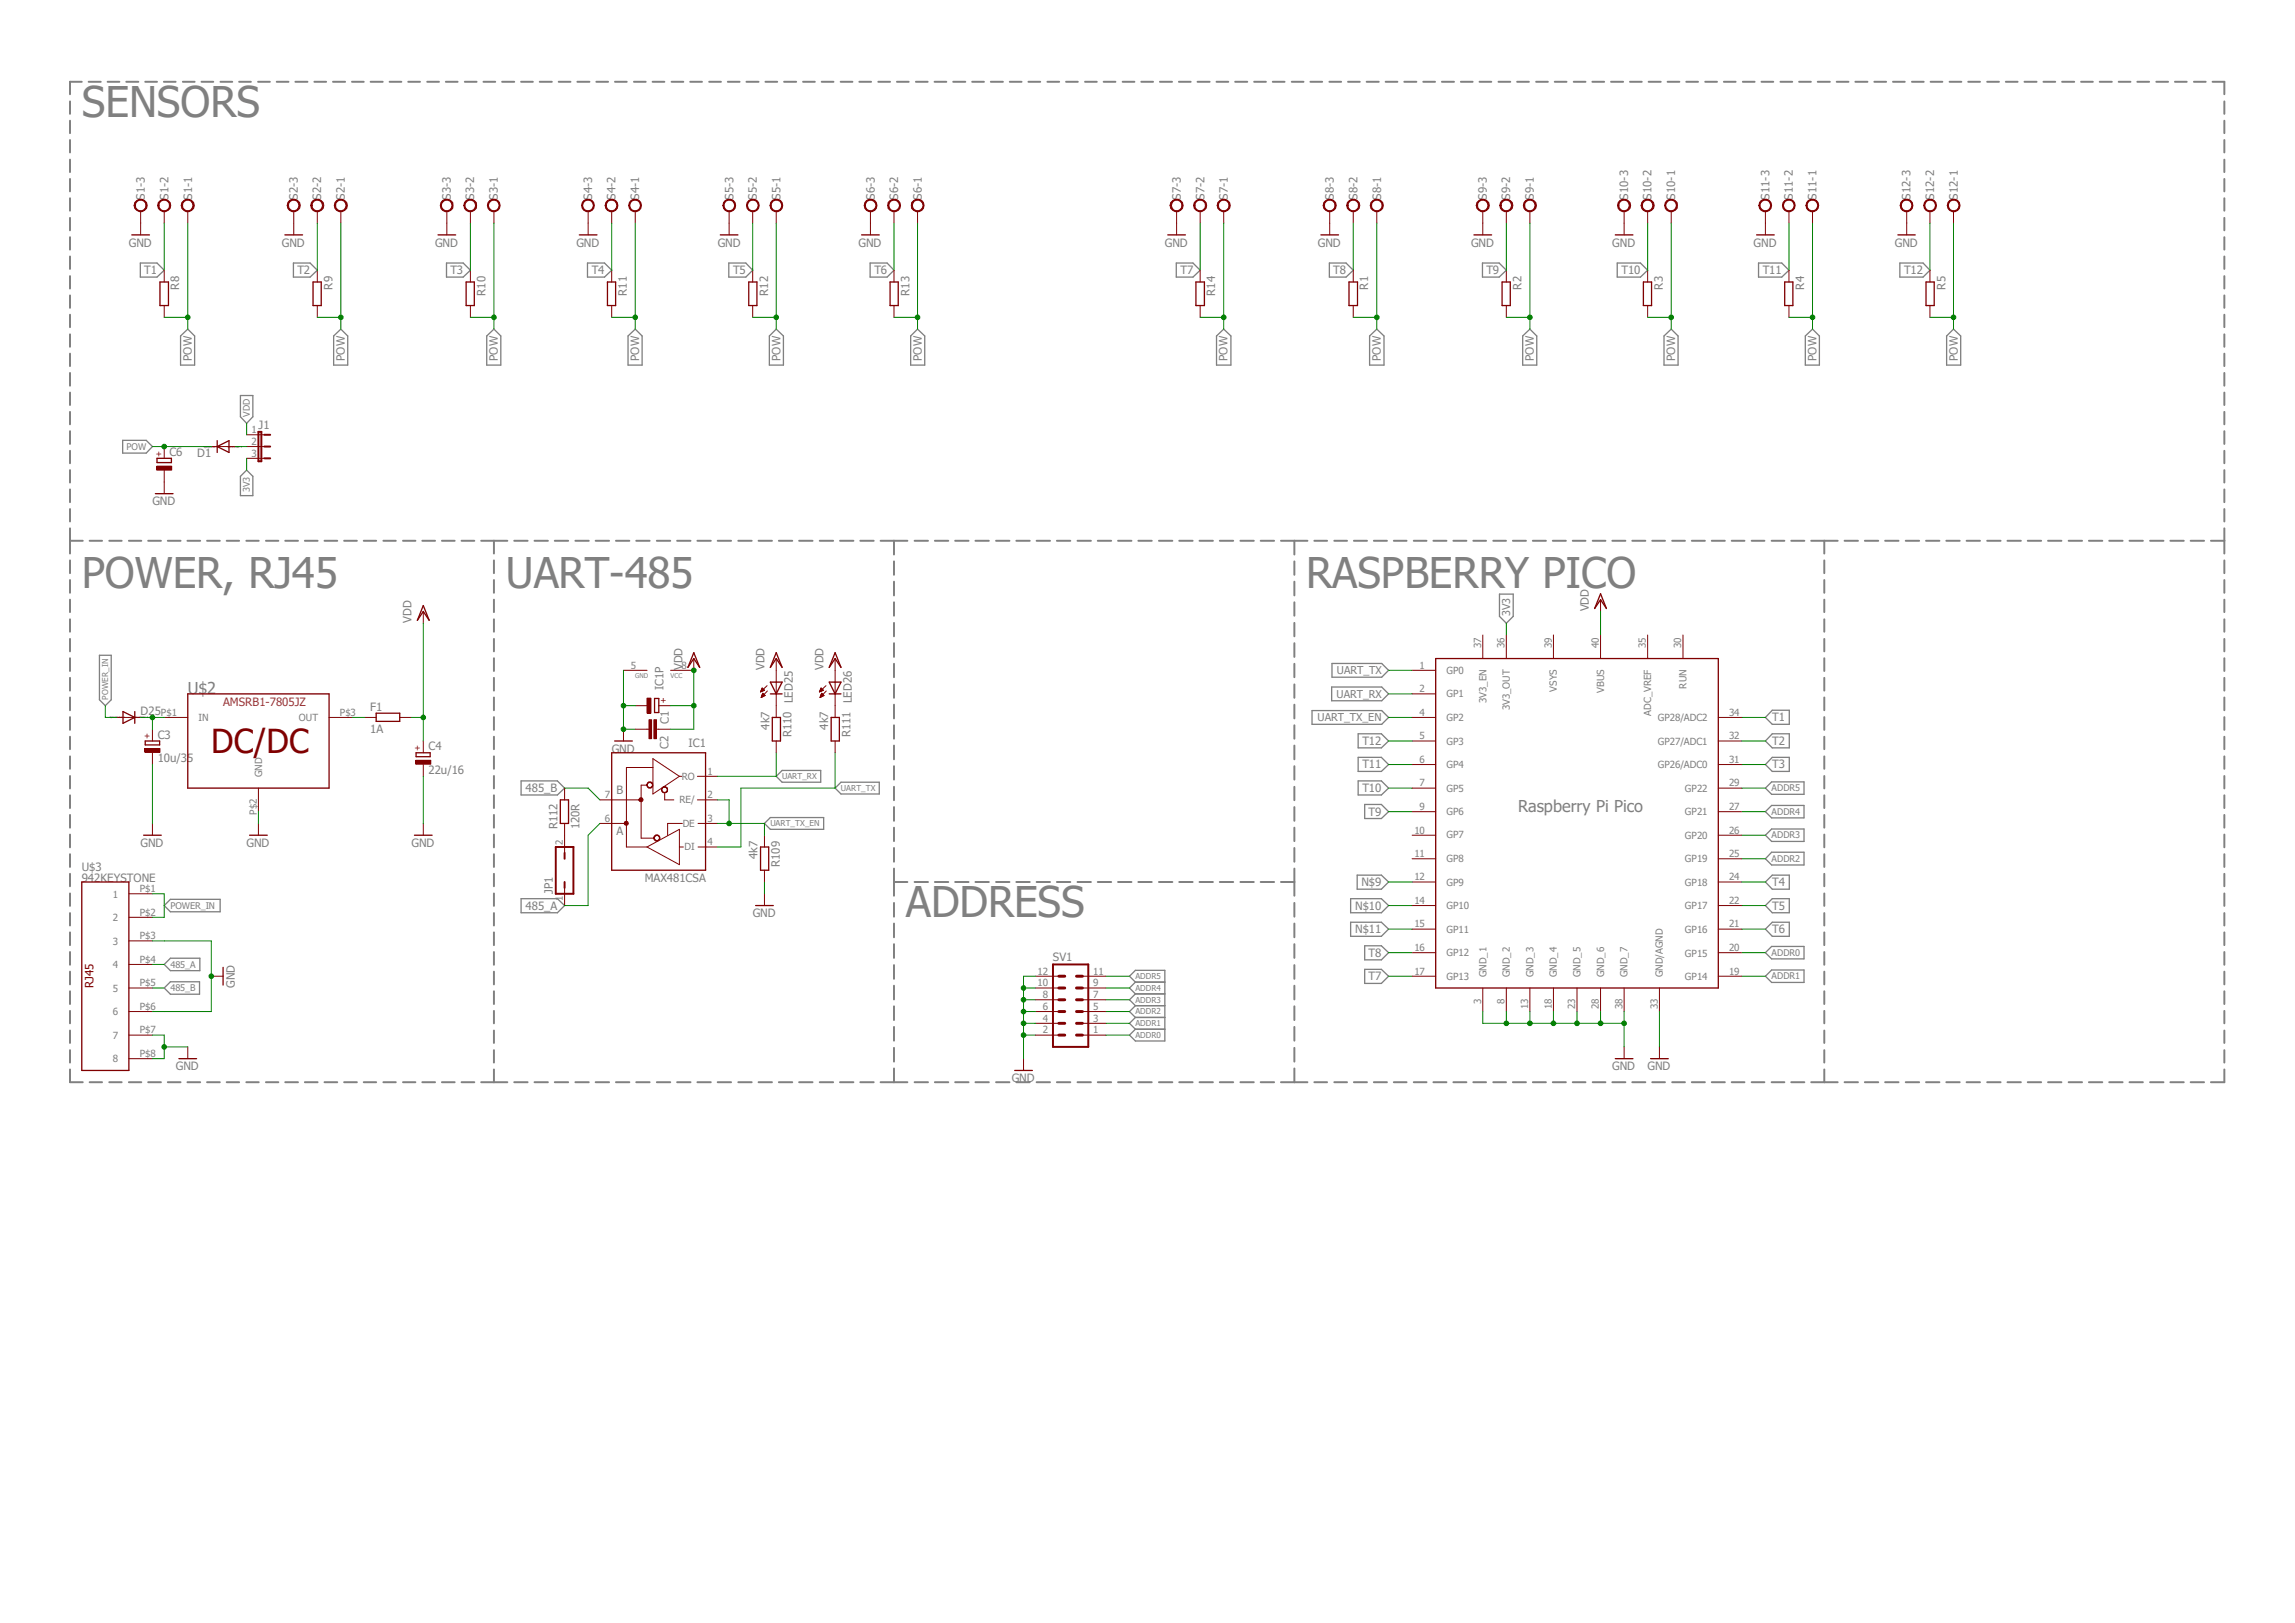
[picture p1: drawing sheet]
<svg xmlns="http://www.w3.org/2000/svg" width="297mm" height="210mm" viewBox="0 0 297 210" stroke-linecap="round" stroke-linejoin="round" font-family="sans-serif">
<defs><g id="words">
<g font-size="5.5" fill="#808080">
<text x="10.6" y="15.2">SENSORS</text>
<text x="10.6" y="76.1">POWER, RJ45</text>
<text x="65.5" y="76.1">UART-485</text>
<text x="169" y="76.1">RASPBERRY PICO</text>
<text x="117.2" y="118.7">ADDRESS</text>
</g>
<text font-size="4.3" fill="#800000" x="27.3" y="97.4">DC/DC</text>
<g font-size="2.1" fill="#808080">
<text x="24.3" y="89.8">U$2</text>
<text x="196.5" y="105">Raspberry Pi Pico</text>
</g>
<g font-size="1.5" fill="#808080">
<text x="18.8" y="25.8" transform="rotate(-90 18.8 25.8)">S1-3</text>
<text x="21.8" y="25.8" transform="rotate(-90 21.8 25.8)">S1-2</text>
<text x="24.8" y="25.8" transform="rotate(-90 24.8 25.8)">S1-1</text>
<text x="38.5" y="25.8" transform="rotate(-90 38.5 25.8)">S2-3</text>
<text x="41.6" y="25.8" transform="rotate(-90 41.6 25.8)">S2-2</text>
<text x="44.6" y="25.8" transform="rotate(-90 44.6 25.8)">S2-1</text>
<text x="58.3" y="25.8" transform="rotate(-90 58.3 25.8)">S3-3</text>
<text x="61.4" y="25.8" transform="rotate(-90 61.4 25.8)">S3-2</text>
<text x="64.4" y="25.8" transform="rotate(-90 64.4 25.8)">S3-1</text>
<text x="76.6" y="25.8" transform="rotate(-90 76.6 25.8)">S4-3</text>
<text x="79.7" y="25.8" transform="rotate(-90 79.7 25.8)">S4-2</text>
<text x="82.7" y="25.8" transform="rotate(-90 82.7 25.8)">S4-1</text>
<text x="94.9" y="25.8" transform="rotate(-90 94.9 25.8)">S5-3</text>
<text x="98" y="25.8" transform="rotate(-90 98 25.8)">S5-2</text>
<text x="101" y="25.8" transform="rotate(-90 101 25.8)">S5-1</text>
<text x="113.2" y="25.8" transform="rotate(-90 113.2 25.8)">S6-3</text>
<text x="116.2" y="25.8" transform="rotate(-90 116.2 25.8)">S6-2</text>
<text x="119.3" y="25.8" transform="rotate(-90 119.3 25.8)">S6-1</text>
<text x="152.8" y="25.8" transform="rotate(-90 152.8 25.8)">S7-3</text>
<text x="155.9" y="25.8" transform="rotate(-90 155.9 25.8)">S7-2</text>
<text x="158.9" y="25.8" transform="rotate(-90 158.9 25.8)">S7-1</text>
<text x="172.6" y="25.8" transform="rotate(-90 172.6 25.8)">S8-3</text>
<text x="175.7" y="25.8" transform="rotate(-90 175.7 25.8)">S8-2</text>
<text x="178.7" y="25.8" transform="rotate(-90 178.7 25.8)">S8-1</text>
<text x="192.4" y="25.8" transform="rotate(-90 192.4 25.8)">S9-3</text>
<text x="195.5" y="25.8" transform="rotate(-90 195.5 25.8)">S9-2</text>
<text x="198.5" y="25.8" transform="rotate(-90 198.5 25.8)">S9-1</text>
<text x="210.7" y="25.8" transform="rotate(-90 210.7 25.8)">S10-3</text>
<text x="213.7" y="25.8" transform="rotate(-90 213.7 25.8)">S10-2</text>
<text x="216.8" y="25.8" transform="rotate(-90 216.8 25.8)">S10-1</text>
<text x="229" y="25.8" transform="rotate(-90 229 25.8)">S11-3</text>
<text x="232" y="25.8" transform="rotate(-90 232 25.8)">S11-2</text>
<text x="235.1" y="25.8" transform="rotate(-90 235.1 25.8)">S11-1</text>
<text x="247.3" y="25.8" transform="rotate(-90 247.3 25.8)">S12-3</text>
<text x="250.3" y="25.8" transform="rotate(-90 250.3 25.8)">S12-2</text>
<text x="253.4" y="25.8" transform="rotate(-90 253.4 25.8)">S12-1</text>
<text x="16.7" y="31.9">GND</text>
<text x="18.7" y="35.5">T1</text>
<text x="36.5" y="31.9">GND</text>
<text x="38.5" y="35.5">T2</text>
<text x="56.3" y="31.9">GND</text>
<text x="58.3" y="35.5">T3</text>
<text x="74.6" y="31.9">GND</text>
<text x="76.6" y="35.5">T4</text>
<text x="92.9" y="31.9">GND</text>
<text x="94.9" y="35.5">T5</text>
<text x="111.1" y="31.9">GND</text>
<text x="113.2" y="35.5">T6</text>
<text x="150.7" y="31.9">GND</text>
<text x="152.8" y="35.5">T7</text>
<text x="170.6" y="31.9">GND</text>
<text x="172.6" y="35.5">T8</text>
<text x="190.4" y="31.9">GND</text>
<text x="192.4" y="35.5">T9</text>
<text x="208.7" y="31.9">GND</text>
<text x="209.8" y="35.5">T10</text>
<text x="226.9" y="31.9">GND</text>
<text x="228.1" y="35.5">T11</text>
<text x="245.2" y="31.9">GND</text>
<text x="246.4" y="35.5">T12</text>
<text x="23.2" y="37.5" transform="rotate(-90 23.2 37.5)">R8</text>
<text x="43" y="37.5" transform="rotate(-90 43 37.5)">R9</text>
<text x="62.8" y="38.3" transform="rotate(-90 62.8 38.3)">R10</text>
<text x="81.1" y="38.3" transform="rotate(-90 81.1 38.3)">R11</text>
<text x="99.4" y="38.3" transform="rotate(-90 99.4 38.3)">R12</text>
<text x="117.7" y="38.3" transform="rotate(-90 117.7 38.3)">R13</text>
<text x="157.3" y="38.3" transform="rotate(-90 157.3 38.3)">R14</text>
<text x="177.1" y="37.5" transform="rotate(-90 177.1 37.5)">R1</text>
<text x="196.9" y="37.5" transform="rotate(-90 196.9 37.5)">R2</text>
<text x="215.2" y="37.5" transform="rotate(-90 215.2 37.5)">R3</text>
<text x="233.5" y="37.5" transform="rotate(-90 233.5 37.5)">R4</text>
<text x="251.8" y="37.5" transform="rotate(-90 251.8 37.5)">R5</text>
<text x="24.8" y="46.7" transform="rotate(-90 24.8 46.7)">POW</text>
<text x="44.6" y="46.7" transform="rotate(-90 44.6 46.7)">POW</text>
<text x="64.4" y="46.7" transform="rotate(-90 64.4 46.7)">POW</text>
<text x="82.7" y="46.7" transform="rotate(-90 82.7 46.7)">POW</text>
<text x="101" y="46.7" transform="rotate(-90 101 46.7)">POW</text>
<text x="119.3" y="46.7" transform="rotate(-90 119.3 46.7)">POW</text>
<text x="158.9" y="46.7" transform="rotate(-90 158.9 46.7)">POW</text>
<text x="178.7" y="46.7" transform="rotate(-90 178.7 46.7)">POW</text>
<text x="198.5" y="46.7" transform="rotate(-90 198.5 46.7)">POW</text>
<text x="216.8" y="46.7" transform="rotate(-90 216.8 46.7)">POW</text>
<text x="235.1" y="46.7" transform="rotate(-90 235.1 46.7)">POW</text>
<text x="253.4" y="46.7" transform="rotate(-90 253.4 46.7)">POW</text>
<text x="21.9" y="59.1">C6</text>
<text x="25.5" y="59.1">D1</text>
<text x="33.4" y="55.5">J1</text>
<text x="19.7" y="65.4">GND</text>
<text x="53.3" y="80.6" transform="rotate(-90 53.3 80.6)">VDD</text>
<text x="205.6" y="79.1" transform="rotate(-90 205.6 79.1)">VDD</text>
<text x="85.9" y="89.3" transform="rotate(-90 85.9 89.3)">IC1P</text>
<text x="88.3" y="86.7" transform="rotate(-90 88.3 86.7)">VDD</text>
<text x="98.9" y="86.7" transform="rotate(-90 98.9 86.7)">VDD</text>
<text x="106.6" y="86.7" transform="rotate(-90 106.6 86.7)">VDD</text>
<text x="18.2" y="92.5">D25</text>
<text x="20.4" y="95.6">C3</text>
<text x="47.9" y="94.8">1A</text>
<text x="47.9" y="91.9">F1</text>
<text x="86.6" y="93.7" transform="rotate(-90 86.6 93.7)">C1</text>
<text x="99.6" y="94.4" transform="rotate(-90 99.6 94.4)">4k7</text>
<text x="102.4" y="95.4" transform="rotate(-90 102.4 95.4)">R110</text>
<text x="102.6" y="91" transform="rotate(-90 102.6 91)">LED25</text>
<text x="107.2" y="94.4" transform="rotate(-90 107.2 94.4)">4k7</text>
<text x="110.1" y="95.4" transform="rotate(-90 110.1 95.4)">R111</text>
<text x="110.2" y="91" transform="rotate(-90 110.2 91)">LED26</text>
<text x="229.4" y="93.3">T1</text>
<text x="20.4" y="98.6">10u/35</text>
<text x="55.5" y="100.2">22u/16</text>
<text x="55.5" y="97.1">C4</text>
<text x="79.2" y="97.4">GND</text>
<text x="86.5" y="96.9" transform="rotate(-90 86.5 96.9)">C2</text>
<text x="89.1" y="96.6">IC1</text>
<text x="176.3" y="99.4">T11</text>
<text x="176.3" y="96.4">T12</text>
<text x="229.4" y="96.4">T2</text>
<text x="229.4" y="99.4">T3</text>
<text x="68" y="102.5">485_B</text>
<text x="72.1" y="107.3" transform="rotate(-90 72.1 107.3)">R112</text>
<text x="75" y="107.3" transform="rotate(-90 75 107.3)">120R</text>
<text x="79.8" y="102.7">B</text>
<text x="176.3" y="102.5">T10</text>
<text x="177.1" y="105.5">T9</text>
<text x="10.6" y="112.6">U$3</text>
<text x="18.2" y="109.6">GND</text>
<text x="31.9" y="109.6">GND</text>
<text x="53.3" y="109.6">GND</text>
<text x="79.8" y="108.1">A</text>
<text x="98" y="111.2" transform="rotate(-90 98 111.2)">4k7</text>
<text x="100.9" y="112.2" transform="rotate(-90 100.9 112.2)">R109</text>
<text x="10.6" y="114.1">942KEYSTONE</text>
<text x="68" y="117.7">485_A</text>
<text x="71.5" y="115.7" transform="rotate(-90 71.5 115.7)">JP1</text>
<text x="83.4" y="114.1">MAX481CSA</text>
<text x="97.4" y="118.7">GND</text>
<text x="175.4" y="117.7">N$10</text>
<text x="176.2" y="114.7">N$9</text>
<text x="229.4" y="114.7">T4</text>
<text x="229.4" y="117.7">T5</text>
<text x="136.3" y="124.4">SV1</text>
<text x="175.4" y="120.8">N$11</text>
<text x="177.1" y="123.8">T8</text>
<text x="229.4" y="120.8">T6</text>
<text x="30.4" y="127.8" transform="rotate(-90 30.4 127.8)">GND</text>
<text x="177.1" y="126.9">T7</text>
<text x="22.8" y="138.5">GND</text>
<text x="130.9" y="140">GND</text>
<text x="208.7" y="138.5">GND</text>
<text x="213.2" y="138.5">GND</text>
</g>
<text font-size="1.5" fill="#800080" x="28.9" y="91.3">AMSRB1-7805JZ</text>
<text font-size="1.5" fill="#800000" x="12.1" y="127.8" transform="rotate(-90 12.1 127.8)">RJ45</text>
<g font-size="1.4" fill="#808080">
<text x="195.4" y="79.8" transform="rotate(-90 195.4 79.8)">3V3</text>
<text x="173" y="87.2">UART_TX</text>
<text x="170.5" y="93.3">UART_TX_EN</text>
<text x="173" y="90.3">UART_RX</text>
</g>
<g font-size="1.3" fill="#808080">
<text x="32.6" y="56">1</text>
<text x="32.6" y="57.6">2</text>
<text x="32.6" y="59.1">3</text>
<text x="191.7" y="83.8" transform="rotate(-90 191.7 83.8)">37</text>
<text x="194.7" y="83.8" transform="rotate(-90 194.7 83.8)">36</text>
<text x="200.8" y="83.8" transform="rotate(-90 200.8 83.8)">39</text>
<text x="206.9" y="83.8" transform="rotate(-90 206.9 83.8)">40</text>
<text x="213" y="83.8" transform="rotate(-90 213 83.8)">35</text>
<text x="217.6" y="83.8" transform="rotate(-90 217.6 83.8)">30</text>
<text x="81.6" y="86.5">5</text>
<text x="88.2" y="86.5">8</text>
<text x="183.7" y="86.5">1</text>
<text x="183.7" y="89.6">2</text>
<text x="187.2" y="87.2">GP0</text>
<text x="201.5" y="89.5" transform="rotate(-90 201.5 89.5)">VSYS</text>
<text x="207.6" y="89.7" transform="rotate(-90 207.6 89.7)">VBUS</text>
<text x="218.3" y="89.1" transform="rotate(-90 218.3 89.1)">RUN</text>
<text x="20.8" y="92.6">P$1</text>
<text x="25.7" y="93.3">IN</text>
<text x="38.7" y="93.3">OUT</text>
<text x="44" y="92.6">P$3</text>
<text x="183.7" y="92.6">4</text>
<text x="183.7" y="95.7">5</text>
<text x="187.2" y="90.3">GP1</text>
<text x="187.2" y="93.3">GP2</text>
<text x="192.4" y="91" transform="rotate(-90 192.4 91)">3V3_EN</text>
<text x="195.4" y="91.9" transform="rotate(-90 195.4 91.9)">3V3_OUT</text>
<text x="213.7" y="92.6" transform="rotate(-90 213.7 92.6)">ADC_VREF</text>
<text x="214.5" y="93.3">GP28/ADC2</text>
<text x="223.8" y="95.7">32</text>
<text x="223.8" y="92.6">34</text>
<text x="33.9" y="100.6" transform="rotate(-90 33.9 100.6)">GND</text>
<text x="88.2" y="100.9">RO</text>
<text x="91.6" y="100.2">1</text>
<text x="183.7" y="98.7">6</text>
<text x="183.7" y="101.8">7</text>
<text x="187.2" y="96.4">GP3</text>
<text x="187.2" y="99.4">GP4</text>
<text x="214.5" y="99.4">GP26/ADC0</text>
<text x="214.5" y="96.4">GP27/ADC1</text>
<text x="223.8" y="101.8">29</text>
<text x="223.8" y="98.7">31</text>
<text x="33.2" y="105.4" transform="rotate(-90 33.2 105.4)">P$2</text>
<text x="78.3" y="106.3">6</text>
<text x="78.3" y="103.3">7</text>
<text x="87.9" y="103.9">RE/</text>
<text x="88.3" y="107">DE</text>
<text x="91.6" y="103.3">2</text>
<text x="91.6" y="106.3">3</text>
<text x="183" y="107.9">10</text>
<text x="183.7" y="104.8">9</text>
<text x="187.2" y="102.4">GP5</text>
<text x="187.2" y="105.5">GP6</text>
<text x="218.1" y="105.5">GP21</text>
<text x="218.1" y="102.4">GP22</text>
<text x="223.8" y="107.9">26</text>
<text x="223.8" y="104.8">27</text>
<text x="72.9" y="109.4" transform="rotate(-90 72.9 109.4)">2</text>
<text x="88.6" y="110">DI</text>
<text x="91.6" y="109.4">4</text>
<text x="183" y="110.9">11</text>
<text x="183" y="113.9">12</text>
<text x="187.2" y="108.5">GP7</text>
<text x="187.2" y="111.5">GP8</text>
<text x="218.1" y="111.6">GP19</text>
<text x="218.1" y="108.5">GP20</text>
<text x="223.8" y="113.9">24</text>
<text x="223.8" y="110.9">25</text>
<text x="14.6" y="116.2">1</text>
<text x="14.6" y="119.2">2</text>
<text x="18.1" y="115.4">P$1</text>
<text x="18.1" y="118.5">P$2</text>
<text x="72.9" y="116.6" transform="rotate(-90 72.9 116.6)">1</text>
<text x="183" y="117">14</text>
<text x="187.2" y="114.6">GP9</text>
<text x="187.2" y="117.6">GP10</text>
<text x="218.1" y="117.7">GP17</text>
<text x="218.1" y="114.6">GP18</text>
<text x="223.8" y="117">22</text>
<text x="14.6" y="122.3">3</text>
<text x="14.6" y="125.3">4</text>
<text x="18.1" y="121.5">P$3</text>
<text x="18.1" y="124.6">P$4</text>
<text x="183" y="120">15</text>
<text x="183" y="123.1">16</text>
<text x="187.2" y="120.7">GP11</text>
<text x="187.2" y="123.7">GP12</text>
<text x="218.1" y="123.8">GP15</text>
<text x="218.1" y="120.7">GP16</text>
<text x="223.8" y="123.1">20</text>
<text x="223.8" y="120">21</text>
<text x="14.6" y="128.3">5</text>
<text x="14.6" y="131.4">6</text>
<text x="18.1" y="127.6">P$5</text>
<text x="18.1" y="130.7">P$6</text>
<text x="134.3" y="127.6">10</text>
<text x="134.3" y="126.1">12</text>
<text x="135" y="130.7">6</text>
<text x="135" y="129.2">8</text>
<text x="141.5" y="130.7">5</text>
<text x="141.5" y="129.2">7</text>
<text x="141.5" y="127.6">9</text>
<text x="141.5" y="126.1">11</text>
<text x="183" y="126.1">17</text>
<text x="187.2" y="126.8">GP13</text>
<text x="191.7" y="129.9" transform="rotate(-90 191.7 129.9)">3</text>
<text x="192.4" y="126.4" transform="rotate(-90 192.4 126.4)">GND_1</text>
<text x="194.7" y="129.9" transform="rotate(-90 194.7 129.9)">8</text>
<text x="195.4" y="126.4" transform="rotate(-90 195.4 126.4)">GND_2</text>
<text x="197.8" y="130.6" transform="rotate(-90 197.8 130.6)">13</text>
<text x="198.5" y="126.4" transform="rotate(-90 198.5 126.4)">GND_3</text>
<text x="200.8" y="130.6" transform="rotate(-90 200.8 130.6)">18</text>
<text x="201.5" y="126.4" transform="rotate(-90 201.5 126.4)">GND_4</text>
<text x="203.9" y="130.6" transform="rotate(-90 203.9 130.6)">23</text>
<text x="204.5" y="126.4" transform="rotate(-90 204.5 126.4)">GND_5</text>
<text x="206.9" y="130.6" transform="rotate(-90 206.9 130.6)">28</text>
<text x="207.6" y="126.4" transform="rotate(-90 207.6 126.4)">GND_6</text>
<text x="210" y="130.6" transform="rotate(-90 210 130.6)">38</text>
<text x="210.6" y="126.4" transform="rotate(-90 210.6 126.4)">GND_7</text>
<text x="214.5" y="130.6" transform="rotate(-90 214.5 130.6)">33</text>
<text x="215.2" y="126.4" transform="rotate(-90 215.2 126.4)">GND/AGND</text>
<text x="218.1" y="126.8">GP14</text>
<text x="223.8" y="126.1">19</text>
<text x="14.6" y="134.4">7</text>
<text x="14.6" y="137.5">8</text>
<text x="18.1" y="133.7">P$7</text>
<text x="18.1" y="136.8">P$8</text>
<text x="135" y="133.7">2</text>
<text x="135" y="132.2">4</text>
<text x="141.5" y="133.7">1</text>
<text x="141.5" y="132.2">3</text>
</g>
<g font-size="1.2" fill="#808080">
<text x="32.3" y="53.9" transform="rotate(-90 32.3 53.9)">VDD</text>
<text x="16.4" y="58.2">POW</text>
<text x="32.3" y="63.7" transform="rotate(-90 32.3 63.7)">3V3</text>
<text x="229.3" y="105.5">ADDR4</text>
<text x="229.3" y="102.4">ADDR5</text>
<text x="229.3" y="108.5">ADDR3</text>
<text x="229.3" y="111.5">ADDR2</text>
<text x="22.1" y="117.6">POWER_IN</text>
<text x="22.1" y="125.2">485_A</text>
<text x="229.3" y="123.7">ADDR0</text>
<text x="22.1" y="128.3">485_B</text>
<text x="229.3" y="126.7">ADDR1</text>
</g>
<g font-size="1.1" fill="#800000">
<text x="20.9" y="59.1" transform="rotate(-90 20.9 59.1)">+</text>
<text x="19.4" y="95.6" transform="rotate(-90 19.4 95.6)">+</text>
<text x="85.5" y="91">+</text>
<text x="54.4" y="97.2" transform="rotate(-90 54.4 97.2)">+</text>
</g>
<g font-size="1.1" fill="#808080">
<text x="14" y="90.6" transform="rotate(-90 14 90.6)">POWER_IN</text>
<text x="101.2" y="100.8">UART_RX</text>
<text x="99.7" y="106.9">UART_TX_EN</text>
<text x="108.8" y="102.4">UART_TX</text>
<text x="146.9" y="129.8">ADDR3</text>
<text x="146.9" y="128.2">ADDR4</text>
<text x="146.9" y="126.7">ADDR5</text>
<text x="146.9" y="131.3">ADDR2</text>
<text x="146.9" y="134.3">ADDR0</text>
<text x="146.9" y="132.8">ADDR1</text>
</g>
<g font-size=".8" fill="#808080">
<text x="82.2" y="87.7">GND</text>
<text x="86.8" y="87.7">VCC</text>
</g>
<g font-size=".3" fill="#800080">
<text x="26.4" y="57.9">SpiceOrder 2</text>
<text x="29.4" y="57.9">SpiceOrder 1</text>
<text x="14.2" y="93">SpiceOrder 1</text>
<text x="17.3" y="93">SpiceOrder 2</text>
</g>
</g></defs>
<path d="M8.9 10l279.2 130.5M288.1 10l-279.2 130.5" fill="none" stroke="#fff" stroke-width=".13"/>
<g fill="none" stroke="#808080" stroke-width=".25">
<path d="M9.1 13.1v1.6M9.1 15.6v1.6M9.1 18.1v1.6M10.6 10.6h-1.5v1.6M11.5 10.6h1.5M13.9 10.6h1.6M16.3 10.6h1.6M18.8 10.6h1.5M21.2 10.6h1.5M23.7 10.6h1.5M26.1 10.6h1.5M28.5 10.6h1.6"/>
<path d="M30.9 10.6h1.6M33.4 10.6h1.5M35.8 10.6h1.5M38.2 10.6h1.6M40.7 10.6h1.5M43.1 10.6h1.6M45.6 10.6h1.5M48 10.6h1.5M50.4 10.6h1.5M52.8 10.6h1.6M55.3 10.6h1.5M57.7 10.6h1.5"/>
<path d="M60.2 10.6h1.5M62.6 10.6h1.5M65 10.6h1.5M67.4 10.6h1.6M69.8 10.6h1.6M72.3 10.6h1.5M74.7 10.6h1.6M77.2 10.6h1.5M79.6 10.6h1.5M82 10.6h1.6M84.5 10.6h1.5M86.9 10.6h1.5"/>
<path d="M89.3 10.6h1.5M91.8 10.6h1.5M94.2 10.6h1.5M96.6 10.6h1.6M99.1 10.6h1.5M101.5 10.6h1.5M103.9 10.6h1.6M106.3 10.6h1.6M108.8 10.6h1.5M111.2 10.6h1.5M113.7 10.6h1.5M116.1 10.6h1.5"/>
<path d="M118.5 10.6h1.6M120.9 10.6h1.6M123.4 10.6h1.5M125.8 10.6h1.5M128.2 10.6h1.6M130.7 10.6h1.5M133.1 10.6h1.5M135.6 10.6h1.5M138 10.6h1.5M140.4 10.6h1.5M142.8 10.6h1.6M145.3 10.6h1.5"/>
<path d="M147.7 10.6h1.5M150.1 10.6h1.6M152.6 10.6h1.5M155 10.6h1.5M157.4 10.6h1.6M159.9 10.6h1.5M162.3 10.6h1.5M164.7 10.6h1.5M167.2 10.6h1.5M169.6 10.6h1.5M172 10.6h1.6M174.5 10.6h1.5"/>
<path d="M176.9 10.6h1.5M179.3 10.6h1.5M181.7 10.6h1.6M184.2 10.6h1.5M186.6 10.6h1.6M189.1 10.6h1.5M191.5 10.6h1.5M193.9 10.6h1.6M196.3 10.6h1.6M198.8 10.6h1.5M201.2 10.6h1.5M203.7 10.6h1.5"/>
<path d="M206.1 10.6h1.5M208.5 10.6h1.6M210.9 10.6h1.6M213.4 10.6h1.5M215.8 10.6h1.5M218.2 10.6h1.6M220.7 10.6h1.5M223.1 10.6h1.5M225.6 10.6h1.5M228 10.6h1.5M230.4 10.6h1.5M232.8 10.6h1.6"/>
<path d="M235.2 10.6h1.6M237.7 10.6h1.5M240.1 10.6h1.6M242.6 10.6h1.5M245 10.6h1.5M247.4 10.6h1.6M249.9 10.6h1.5M252.3 10.6h1.5M254.7 10.6h1.5M257.2 10.6h1.5M259.6 10.6h1.5M262 10.6h1.6"/>
<path d="M264.5 10.6h1.5M266.9 10.6h1.5M269.3 10.6h1.5M271.7 10.6h1.6M274.2 10.6h1.5M276.6 10.6h1.5M279.1 10.6h1.5M281.5 10.6h1.5M283.9 10.6h1.6M286.3 10.6h1.6v1.6M287.9 13.1v1.6M287.9 15.6v1.6"/>
<path d="M287.9 18.1v1.6M9.1 20.7v1.6M9.1 23.2v1.6M9.1 25.7v1.6M9.1 28.2v1.6M9.1 30.7v1.6M9.1 33.2v1.6M9.1 35.7v1.6M9.1 38.2v1.6M287.9 20.7v1.6M287.9 23.2v1.6M287.9 25.7v1.6"/>
<path d="M287.9 28.2v1.6M287.9 30.7v1.6M287.9 33.2v1.6M287.9 35.7v1.6M287.9 38.2v1.6M9.1 40.7v1.6M9.1 43.3v1.6M9.1 45.8v1.6M9.1 48.3v1.6M9.1 50.8v1.6M9.1 53.3v1.6M9.1 55.8v1.6"/>
<path d="M9.1 58.3v1.6M287.9 40.7v1.6M287.9 43.3v1.6M287.9 45.8v1.6M287.9 48.3v1.6M287.9 50.8v1.6M287.9 53.3v1.6M287.9 55.8v1.6M287.9 58.3v1.6M9.1 60.8v1.6M9.1 63.3v1.7M9.1 65.9v1.6"/>
<path d="M9.1 68.4v3.2M9.1 72.5v1.7M9.1 75.1v1.6M9.1 77.6v1.6M9.1 70h1.6M11.6 70h1.6M14.1 70h1.6M16.7 70h1.6M19.2 70h1.6M21.7 70h1.7M24.3 70h1.6M26.8 70h1.6"/>
<path d="M29.3 70h1.6M31.9 70h1.6M34.4 70h1.6M36.9 70h1.7M39.5 70h1.6M42 70h1.6M44.5 70h1.7M47.1 70h1.6M49.6 70h1.6M52.2 70h1.6M54.7 70h1.6M57.2 70h1.6"/>
<path d="M59.7 70h1.7M62.3 70h3.4M63.9 70v1.6M63.9 72.5v1.7M63.9 75.1v1.6M63.9 77.6v1.6M66.5 70h1.8M69.2 70h1.7M71.8 70h1.7M74.5 70h1.7M77.1 70h1.7M79.7 70h1.7"/>
<path d="M82.3 70h1.8M85 70h1.7M87.6 70h1.8M90.3 70h1.7M92.9 70h1.7M95.5 70h1.8M98.2 70h1.7M100.8 70h1.7M103.4 70h1.8M106.1 70h1.7M108.7 70h1.7M111.3 70h1.8"/>
<path d="M114 70h3.4M115.7 70v1.8M115.7 72.6v1.8M115.7 75.3v1.7M115.7 77.9v1.8M118.4 70h1.7M121 70h1.7M123.6 70h1.7M126.2 70h1.8M128.9 70h1.7M131.5 70h1.8M134.2 70h1.7"/>
<path d="M136.8 70h1.7M139.4 70h1.8M142.1 70h1.7M144.7 70h1.7M147.3 70h1.8M150 70h1.7M152.6 70h1.7M155.2 70h1.8M157.9 70h1.7M160.5 70h1.8M163.2 70h1.7M165.8 70h3.4"/>
<path d="M167.5 70v1.8M167.5 72.6v1.8M167.5 75.3v1.7M167.5 77.9v1.8M170.1 70h1.6M172.7 70h1.6M175.2 70h1.7M177.8 70h1.7M180.4 70h1.6M183 70h1.6M185.5 70h1.7M188.1 70h1.7"/>
<path d="M190.7 70h1.6M193.3 70h1.6M195.8 70h1.7M198.4 70h1.7M201 70h1.6M203.5 70h1.7M206.1 70h1.7M208.7 70h1.7M211.2 70h1.7M213.8 70h1.7M216.4 70h1.7M218.9 70h1.7"/>
<path d="M221.5 70h1.7M224.1 70h1.7M226.7 70h1.6M229.3 70h1.6M231.8 70h1.7M234.4 70h3.4M236.1 70v1.6M236.1 72.5v1.7M236.1 75.1v1.6M236.1 77.6v1.6M238.7 70h1.8M241.3 70h1.8"/>
<path d="M244 70h1.7M246.6 70h1.8M249.3 70h1.7M251.9 70h1.7M254.5 70h1.7M257.2 70h1.7M259.8 70h1.7M262.4 70h1.8M265 70h1.8M267.7 70h1.8M270.3 70h1.8M273 70h1.7"/>
<path d="M275.6 70h1.7M278.3 70h1.7M280.9 70h1.7M283.5 70h1.7M286.1 70h1.8M287.9 60.8v1.6M287.9 63.3v1.7M287.9 65.9v1.6M287.9 68.4v3.2M287.9 72.5v1.7M287.9 75.1v1.6M287.9 77.6v1.6"/>
<path d="M9.1 80.1v1.6M9.1 82.7v1.6M9.1 85.2v1.6M9.1 87.7v1.7M9.1 90.3v1.6M9.1 92.8v1.6M9.1 95.3v1.6M9.1 97.9v1.6M63.9 80.1v1.6M63.9 82.7v1.6M63.9 85.2v1.6M63.9 87.7v1.7"/>
<path d="M63.9 90.3v1.6M63.9 92.8v1.6M63.9 95.3v1.6M63.9 97.9v1.6M115.7 80.6v1.7M115.7 83.2v1.8M115.7 85.9v1.7M115.7 88.6v1.7M115.7 91.2v1.8M115.7 93.9v1.7M115.7 96.5v1.8M115.7 99.1v1.8"/>
<path d="M167.5 80.6v1.7M167.5 83.2v1.8M167.5 85.9v1.7M167.5 88.6v1.7M167.5 91.2v1.8M167.5 93.9v1.7M167.5 96.5v1.8M167.5 99.1v1.8M236.1 80.1v1.6M236.1 82.7v1.6M236.1 85.2v1.6M236.1 87.7v1.7"/>
<path d="M236.1 90.3v1.6M236.1 92.8v1.6M236.1 95.3v1.6M236.1 97.9v1.6M287.9 80.1v1.6M287.9 82.7v1.6M287.9 85.2v1.6M287.9 87.7v1.7M287.9 90.3v1.6M287.9 92.8v1.6M287.9 95.3v1.6M287.9 97.9v1.6"/>
<path d="M9.1 100.4v1.6M9.1 102.9v1.7M9.1 105.5v1.6M9.1 108v1.6M9.1 110.5v1.7M9.1 113.1v1.6M9.1 115.6v1.6M9.1 118.2v1.6M63.9 100.4v1.6M63.9 102.9v1.7M63.9 105.5v1.6M63.9 108v1.6"/>
<path d="M63.9 110.5v1.7M63.9 113.1v1.6M63.9 115.6v1.6M63.9 118.2v1.6M115.7 101.8v1.7M115.7 104.4v1.8M115.7 107.1v1.7M115.7 109.7v1.8M115.7 112.4v3.5M115.7 116.8v1.8M115.7 119.5v1.8M115.7 114.1h1.7"/>
<path d="M118.4 114.1h1.7M121 114.1h1.7M123.6 114.1h1.7M126.2 114.1h1.8M128.9 114.1h1.7M131.5 114.1h1.8M134.2 114.1h1.7M136.8 114.1h1.7M139.4 114.1h1.8M142.1 114.1h1.7M144.7 114.1h1.7M147.3 114.1h1.8"/>
<path d="M150 114.1h1.7M152.6 114.1h1.7M155.2 114.1h1.8M157.9 114.1h1.7M160.5 114.1h1.8M163.2 114.1h1.7M165.8 114.1h1.7M167.5 101.8v1.7M167.5 104.4v1.8M167.5 107.1v1.7M167.5 109.7v1.8M167.5 112.4v3.5"/>
<path d="M167.5 116.8v1.8M167.5 119.5v1.8M236.1 100.4v1.6M236.1 102.9v1.7M236.1 105.5v1.6M236.1 108v1.6M236.1 110.5v1.7M236.1 113.1v1.6M236.1 115.6v1.6M236.1 118.2v1.6M287.9 100.4v1.6M287.9 102.9v1.7"/>
<path d="M287.9 105.5v1.6M287.9 108v1.6M287.9 110.5v1.7M287.9 113.1v1.6M287.9 115.6v1.6M287.9 118.2v1.6M9.1 120.6v1.7M9.1 123.2v1.6M9.1 125.7v1.7M9.1 128.3v1.6M9.1 130.8v1.6M9.1 133.3v1.7"/>
<path d="M9.1 135.9v1.6M9.1 138.4v1.6h1.6M63.9 120.6v1.7M63.9 123.2v1.6M63.9 125.7v1.7M63.9 128.3v1.6M63.9 130.8v1.6M63.9 133.3v1.7M63.9 135.9v1.6M63.9 138.4v1.6M115.7 122.2v1.8M115.7 124.9v1.8"/>
<path d="M115.7 127.6v1.7M115.7 130.2v1.8M115.7 132.9v1.8M115.7 135.6v1.8M115.7 138.3v1.7M167.5 122.2v1.8M167.5 124.9v1.8M167.5 127.6v1.7M167.5 130.2v1.8M167.5 132.9v1.8M167.5 135.6v1.8M167.5 138.3v1.7"/>
<path d="M236.1 120.6v1.7M236.1 123.2v1.6M236.1 125.7v1.7M236.1 128.3v1.6M236.1 130.8v1.6M236.1 133.3v1.7M236.1 135.9v1.6M236.1 138.4v1.6M287.9 120.6v1.7M287.9 123.2v1.6M287.9 125.7v1.7M287.9 128.3v1.6"/>
<path d="M287.9 130.8v1.6M287.9 133.3v1.7M287.9 135.9v1.6M287.9 138.4v1.6h-1.8M11.6 140h1.6M14.1 140h1.6M16.7 140h1.6M19.2 140h1.6M21.7 140h1.7M24.3 140h1.6M26.8 140h1.6M29.3 140h1.6"/>
<path d="M31.9 140h1.6M34.4 140h1.6M36.9 140h1.7M39.5 140h1.6M42 140h1.6M44.5 140h1.7M47.1 140h1.6M49.6 140h1.6M52.2 140h1.6M54.7 140h1.6M57.2 140h1.6M59.7 140h1.7"/>
<path d="M62.3 140h3.4M66.5 140h1.8M69.2 140h1.7M71.8 140h1.7M74.5 140h1.7M77.1 140h1.7M79.7 140h1.7M82.3 140h1.8M85 140h1.7M87.6 140h1.8M90.3 140h1.7M92.9 140h1.7"/>
<path d="M95.5 140h1.8M98.2 140h1.7M100.8 140h1.7M103.4 140h1.8M106.1 140h1.7M108.7 140h1.7M111.3 140h1.8M114 140h3.4M118.4 140h1.7M121 140h1.7M123.6 140h1.7M126.2 140h1.8"/>
<path d="M128.9 140h1.7M131.5 140h1.8M134.2 140h1.7M136.8 140h1.7M139.4 140h1.8M142.1 140h1.7M144.7 140h1.7M147.3 140h1.8M150 140h1.7M152.6 140h1.7M155.2 140h1.8M157.9 140h1.7"/>
<path d="M160.5 140h1.8M163.2 140h1.7M165.8 140h3.4M170.1 140h1.6M172.7 140h1.6M175.2 140h1.7M177.8 140h1.7M180.4 140h1.6M183 140h1.6M185.5 140h1.7M188.1 140h1.7M190.7 140h1.6"/>
<path d="M193.3 140h1.6M195.8 140h1.7M198.4 140h1.7M201 140h1.6M203.5 140h1.7M206.1 140h1.7M208.7 140h1.7M211.2 140h1.7M213.8 140h1.7M216.4 140h1.7M218.9 140h1.7M221.5 140h1.7"/>
<path d="M224.1 140h1.7M226.7 140h1.6M229.3 140h1.6M231.8 140h1.7M234.4 140h3.4M238.7 140h1.8M241.3 140h1.8M244 140h1.7M246.6 140h1.8M249.3 140h1.7M251.9 140h1.7M254.5 140h1.7"/>
<path d="M257.2 140h1.7M259.8 140h1.7M262.4 140h1.8M265 140h1.8M267.7 140h1.8M270.3 140h1.8M273 140h1.7M275.6 140h1.7M278.3 140h1.7M280.9 140h1.7M283.5 140h1.7"/>
</g>
<g fill="none" stroke="#808080" stroke-width=".17">
<path d="M18.2 34h2.1l1 1-1 .9h-2.1zM38 34h2.1l1 1-1 .9h-2.1zM57.8 34h2.1l1 1-1 .9h-2.1zM76 34h2.2l1 1-1 .9h-2.2zM94.3 34h2.2l.9 1-.9 .9h-2.2zM112.6 34h2.2l.9 1-.9 .9h-2.2zM152.2 34h2.2l.9 1-.9 .9h-2.2zM172 34h2.2l.9 1-.9 .9h-2.2zM191.9 34h2.1l.9 1-.9 .9h-2.1zM209.3 34h3l.9 1-.9 .9h-3zM227.6 34h3l.9 1-.9 .9h-3zM245.9 34h3l.9 1-.9 .9h-3z"/>
<path d="M15.9 57h3l.8 .8-.8 .8h-3zM23.4 43.5l.9-.9 .9 .9v3.7h-1.8zM31.1 51.2h1.6v2.7l-.8 .9-.8-.9zM43.2 43.5l.9-.9 .9 .9v3.7h-1.8zM63 43.5l.9-.9 .9 .9v3.7h-1.8zM81.3 43.5l.9-.9 .9 .9v3.7h-1.8zM100.5 42.6l.9 .9v3.7h-1.8v-3.7zM118.7 42.6l1 .9v3.7h-1.8v-3.7zM157.4 43.5l1-.9 .9 .9v3.7h-1.9zM177.2 43.5l1-.9 .9 .9v3.7h-1.9zM197.1 43.5l.9-.9 .9 .9v3.7h-1.8zM215.3 43.5l1-.9 .9 .9v3.7h-1.9z"/>
<path d="M233.6 43.5l1-.9 .9 .9v3.7h-1.9zM251.9 43.5l.9-.9 .9 .9v3.7h-1.8zM31.9 60.8l.8 .8v2.5h-1.6v-2.5zM194.1 76.9h1.7v2.9l-.9 .8-.8-.8zM12.9 84.8h1.5v5.8l-.8 .7-.7-.7zM169.8 91.9h9l.9 .9-.9 .9h-9zM172.3 88.9h6.5l.9 .9-.9 .9h-6.5zM172.4 85.9h6.4l.9 .8-.9 .9h-6.4zM175.8 95h3l.9 .9-.9 .9h-3zM175.8 98h3l.9 .9-.9 .9h-3zM229.4 91.9h2.2v1.8h-2.2l-.9-.9zM229.4 95h2.2v1.8h-2.2l-.9-.9z"/>
<path d="M229.4 98h2.2v1.8h-2.2l-.9-.9zM22.1 116.4h6.4v1.6h-6.4l-.8-.8zM67.4 101h4.7l1 1-1 .9h-4.7zM67.4 116.3h4.7l1 .9-1 .9h-4.7zM99.7 105.8h6.9v1.5h-6.9l-.8-.7zM100.5 100.5l.7-.8h5v1.5h-5zM108.8 101.2h5v1.5h-5l-.7-.7zM174.8 116.3h4l.9 .9-.9 .9h-4zM174.8 119.3h4l.9 .9-.9 1h-4zM175.6 113.2h3.2l.9 .9-.9 1h-3.2zM175.8 101h3l.9 1-.9 .9h-3zM176.6 104.1h2.2l.9 .9-.9 .9h-2.2z"/>
<path d="M228.5 105l.8-.8h4.2v1.6h-4.2zM228.5 114.1l.9-.9h2.2v1.9h-2.2zM229.3 101.2h4.2v1.6h-4.2l-.8-.8zM229.3 107.3h4.2v1.6h-4.2l-.8-.8zM229.3 110.3h4.2v1.6h-4.2l-.8-.8zM229.4 116.3h2.2v1.8h-2.2l-.9-.9zM21.3 124.8l.8-.8h3.8v1.6h-3.8zM22.1 127h3.7v1.7h-3.7l-.8-.9zM146.9 127.1l-.7-.8 .7-.7h3.8v9.1h-3.8l-.7-.8 .7-.7M146.9 133.2h3.8M146.9 131.7l-.7 .7 .7 .8M146.9 131.7h3.8"/>
<path d="M146.9 128.6l-.7 .8 .7 .7M146.9 128.6h3.8M146.9 130.1h3.8M146.9 127.1l-.7 .7 .7 .8M146.9 127.1h3.8M146.9 130.1l-.7 .8 .7 .8M176.6 122.4h2.2l.9 .9-.9 .9h-2.2zM176.6 125.4h2.2l.9 .9-.9 1h-2.2zM228.5 120.2l.9-.9h2.2v1.9h-2.2zM229.3 122.5h4.2v1.6h-4.2l-.8-.8zM229.3 125.5h4.2v1.6h-4.2l-.8-.8z"/>
</g>
<g fill="none" stroke="#800000" stroke-width=".13">
<path d="M21.3 92.8h3M42.6 92.8h3M84.5 98.2l3.4 2.3-3.4 2.2zM84.5 99.3h-3.4v10.3h2.6M182.8 86.7h3M182.8 89.8h3M182.8 92.8h3M182.8 95.9h3M182.8 98.9h3M191.9 82.2v3M194.9 82.2v3M201 82.2v3"/>
<path d="M207.1 82.2v3M213.2 82.2v3M217.8 82.2v3M222.4 92.8h3M222.4 95.9h3M222.4 98.9h3M33.4 102v3M79.2 103.5h3.8M79.2 106.6h1.9M83.7 109.6l4.2-2.3v4.6zM83.7 101.6h-.7v6.9h1.6M86 102.6v.9h1.2"/>
<path d="M87.9 109.6h.5M87.9 100.5h.3M88.3 106.6h-1.9v1.5M90.3 103.5h1M90.3 100.5h1M90.3 106.6h1M90.3 109.6h1M182.8 102h3M182.8 105h3M182.8 108.1h3M182.8 111.1h3M182.8 114.1h3"/>
<path d="M182.8 117.2h3M222.4 102h3M222.4 105h3M222.4 108.1h3M222.4 111.1h3M222.4 114.1h3M222.4 117.2h3M182.8 120.2h3M182.8 123.3h3M182.8 126.3h3M191.9 127.8v3.1M194.9 127.8v3.1"/>
<path d="M198 127.8v3.1M201 127.8v3.1M204.1 127.8v3.1M207.1 127.8v3.1M210.2 127.8v3.1M214.8 127.8v3.1M222.4 120.2h3M222.4 123.3h3M222.4 126.3h3"/>
</g>
<path d="M24.3 89.8h18.3v12.2h-18.3zM79.2 97.4h12.1v15.2h-12.1zM185.8 85.2h36.6v42.6h-36.6z" fill="none" stroke="#800000" stroke-width=".17"/>
<path d="M85.7 101.9l.2-.1h.2l.3 .1v.3v.2l-.3 .2h-.2l-.2-.2a.44 .44 0 0 1 .2-.5h.2l.3 .3-.3 .3a.47 .47 0 0 1-.5-.3z" fill-rule="evenodd" fill="#800000"/>
<path d="M85.7 101.9l.2-.1h.2l.3 .1v.3v.2l-.3 .2h-.2l-.2-.2a.44 .44 0 0 1 .2-.5h.2l.3 .3-.3 .3a.47 .47 0 0 1-.5-.3z" fill="none" stroke="#800000" stroke-width=".13"/>
<path d="M83.9 101.2h.3l.3 .1v.5l-.3 .2h-.3l-.1-.2a.4 .4 0 0 1 .2-.5h.2l.3 .3-.3 .3h-.2l-.3-.3z" fill-rule="evenodd" fill="#800000"/>
<path d="M83.9 101.2h.3l.3 .1v.5l-.3 .2h-.3l-.1-.2a.4 .4 0 0 1 .2-.5h.2l.3 .3-.3 .3h-.2l-.3-.3z" fill="none" stroke="#800000" stroke-width=".13"/>
<path d="M84.7 108.2l.2-.2h.2l.2 .2 .1 .3-.1 .2-.2 .1h-.2l-.3-.3 .3-.4h.2l.2 .1v.4l-.2 .2h-.2l-.3-.3z" fill-rule="evenodd" fill="#800000"/>
<path d="M84.7 108.2l.2-.2h.2l.2 .2 .1 .3-.1 .2-.2 .1h-.2l-.3-.3 .3-.4h.2l.2 .1v.4l-.2 .2h-.2l-.3-.3z" fill="none" stroke="#800000" stroke-width=".13"/>
<path d="M82.8 103.3l.2-.1 .1 .1 .1 .2-.1 .2-.1 .1-.2-.1-.1-.2h.3h-.3z" fill-rule="evenodd" fill="#800000"/>
<path d="M82.8 103.3l.2-.1 .1 .1 .1 .2-.1 .2-.1 .1-.2-.1-.1-.2h.3h-.3z" fill="none" stroke="#800000" stroke-width=".13"/>
<path d="M80.9 106.3h.2h.1l.1 .3-.1 .1-.1 .1-.2-.1-.1-.1 .3-.1-.3 .1z" fill-rule="evenodd" fill="#800000"/>
<g fill="none" stroke="#800000" stroke-width=".13">
<path d="M80.7 86.7h3M80.7 94.4v1.5M89.8 85.2v1.5h-3M98.4 89.5h.1M98.5 89.5h.1M98.5 89.4h.2M98.5 89.4h.3M98.5 89.3h.4M98.5 90.2h.1M98.6 89.3h.3M98.6 89.2h.2M98.6 90.2h.1"/>
<path d="M98.6 90.1h.2M98.6 90h.3M98.6 89.1h.1M98.6 90h.4M98.6 89.9h.3M98.7 89.8h.1M98.7 89.7h.1M98.9 89.3l-.3-.3-.2 .5M98.9 89.3l-.5 .2M99 90l-.3-.3-.2 .6M99 90l-.5 .3M99.3 88.7l-.9 .8"/>
<path d="M99.3 89.4l-.8 .9M100.5 85.2v7.6M100.5 95.9v1.5M106 89.5h.1M106.1 89.5h.2M106.1 89.4h.2M106.1 89.4h.4M106.1 89.3h.5M106.1 90.2h.1M106.2 89.3h.3M106.2 89.2h.3M106.2 89.2h.2"/>
<path d="M106.2 90.2h.1M106.2 90.1h.2M106.2 90h.4M106.2 89.1h.1M106.3 89.1h.1M106.3 89.9h.3M106.3 89.9h.2M106.3 89.8h.2M106.3 89.8h.1M106.3 89.7h.1M106.6 89.3l-.3-.3-.3 .5M106.6 89.3l-.6 .2"/>
<path d="M106.6 90l-.3-.3-.2 .6M106.6 90l-.5 .3M106.9 88.7l-.9 .8M106.9 89.4l-.8 .9M108.1 85.2v7.6M108.1 95.9v1.5M16.7 115.7h3M16.7 118.7h3M77.6 103.5h1.6M77.6 106.6h1.6M80.9 106.3h.2h.1l.1 .3-.1 .1-.1 .1-.2-.1-.1-.1 .3-.1-.3 .1zM91.3 100.5h1.5"/>
<path d="M91.3 103.5h1.5M91.3 106.6h1.5M91.3 109.6h1.5M98.9 108.1v1.5M98.9 112.6v1.5M98.9 115.7v1.5M16.7 121.8h3M16.7 124.8h3M16.7 127.8h3M16.7 130.9h3M16.7 133.9h3M16.7 137h3"/>
</g>
<g fill="none" stroke="#800000" stroke-width=".17">
<path d="M79.5 95.9h2.3M84.7 90.4h.6v1.8h-.6zM89.8 84.5l.8 1.9-.8-1.2-.8 1.2zM99.7 88.3h1.5l-.7 1.5zM99.7 89.8h1.5M99.9 92.8h1.1v3.1h-1.1zM100.5 84.5l.7 1.9-.7-1.2-.8 1.2zM107.3 89.8h1.5M107.3 88.3h1.5l-.7 1.5zM107.6 92.8h1v3.1h-1zM108.1 84.5l.7 1.9-.7-1.2-.8 1.2zM10.6 114.1h6.1v24.4h-6.1z"/>
<path d="M97.8 117.2h2.3M98.4 109.6h1.1v3h-1.1z"/>
</g>
<path d="M83.7 90.3h.5v2h-.5z" fill-rule="evenodd" fill="#800000"/>
<g fill="none" stroke="#800000" stroke-width=".13">
<path d="M54.8 79.1v1.5M15.2 92.8h3M47.2 92.8h1.5M51.7 92.8h1.6M82.2 91.3h1.5M82.2 94.4h1.8M83.7 90.3h.5v2h-.5zM84 93.1h.3v2.5h-.3zM84.6 93.1h.4v2.5h-.4zM84.9 94.4h1.9M85.3 91.3h1.5M33.4 106.6v1.5"/>
<path d="M73.1 102v1.5M73.1 106.6v1.5"/>
</g>
<path d="M84.2 93.1v2.5M84.8 93.1v2.5" fill="none" stroke="#800000" stroke-width=".34"/>
<path d="M54.8 78.4l.7 1.9-.7-1.2-.8 1.2zM15.9 92.1l1.5 .7-1.5 .8zM17.4 92.1v1.5M18.8 95.9h1.9v.5h-1.9zM48.7 92.3h3v1h-3zM32.3 108.1h2.3M72.5 103.5h1.1v3.1h-1.1z" fill="none" stroke="#800000" stroke-width=".17"/>
<path d="M18.8 96.9h1.9v.5h-1.9z" fill-rule="evenodd" fill="#800000"/>
<path d="M18.8 96.9h1.9v.5h-1.9zM19.7 94.4v1.5M19.7 97.4v1.5M19.7 106.6v1.5" fill="none" stroke="#800000" stroke-width=".13"/>
<path d="M53.8 97.4h1.9v.5h-1.9zM18.6 108.1h2.3" fill="none" stroke="#800000" stroke-width=".17"/>
<path d="M53.8 98.4h2v.5h-2z" fill-rule="evenodd" fill="#800000"/>
<g fill="none" stroke="#800000" stroke-width=".13">
<path d="M207.1 77.6v1.5M53.8 98.4h2v.5h-2zM54.8 95.9v1.5M54.8 98.9v1.6M54.8 106.6v1.5M73.1 108.1v2.3M73.1 114.9v2.3M24.3 135.5v1.5M27.3 126.3h1.6M132.5 137v1.5M134 126.3h3M134 133.9h3"/>
<path d="M134 132.4h3M134 130.9h3M134 129.4h3M134 127.8h3M140.1 126.3h3M140.1 133.9h3M140.1 132.4h3M140.1 130.9h3M140.1 129.4h3M140.1 127.8h3M210.2 135.5v1.5M214.8 135.5v1.5"/>
</g>
<path d="M207.1 76.8l.8 1.9-.8-1.1-.7 1.1zM53.6 108.1h2.3M23.2 137h2.2M28.9 125.2v2.3M131.3 138.5h2.3M209 137h2.3M213.6 137h2.3" fill="none" stroke="#800000" stroke-width=".17"/>
<path d="M71.9 109.6h2.3v6.1h-2.3zM73.1 110.4v.7M73.1 114.1v.8M136.3 124.8h4.5v10.7h-4.5z" fill="none" stroke="#800000" stroke-width=".25"/>
<path d="M137 130.9h.8M137 132.4h.8M137 133.9h.8M137 126.3h.8M137 127.8h.8M137 129.4h.8M139.3 130.9h.8M139.3 132.4h.8M139.3 133.9h.8M139.3 126.3h.8M139.3 127.8h.8M139.3 129.4h.8" fill="none" stroke="#800000" stroke-width=".38"/>
<path d="M252.3 26a.83 .83 0 0 1 1.3 .2 .83 .83 0 0 1-.6 1.2 .83 .83 0 0 1-1-.8h.1a.68 .68 0 0 1 .9-.7 .68 .68 0 0 1 .3 1.1 .68 .68 0 0 1-1.1-.1l-.1-.3h-.1l.1-.4z" fill-rule="evenodd" fill="#800000"/>
<path d="M252.3 26a.83 .83 0 0 1 1.3 .2 .83 .83 0 0 1-.6 1.2 .83 .83 0 0 1-1-.8h.1a.68 .68 0 0 1 .9-.7 .68 .68 0 0 1 .3 1.1 .68 .68 0 0 1-1.1-.1l-.1-.3h-.1l.1-.4zM252.8 27.3v1.6" fill="none" stroke="#800000" stroke-width=".13"/>
<path d="M249.3 26a.83 .83 0 0 1 1.2 .2 .83 .83 0 0 1-.5 1.2 .83 .83 0 0 1-1-.8h.1a.68 .68 0 0 1 .9-.7 .68 .68 0 0 1 .3 1.1 .68 .68 0 0 1-1.1-.1l-.1-.3h-.1v-.4z" fill-rule="evenodd" fill="#800000"/>
<path d="M249.3 26a.83 .83 0 0 1 1.2 .2 .83 .83 0 0 1-.5 1.2 .83 .83 0 0 1-1-.8h.1a.68 .68 0 0 1 .9-.7 .68 .68 0 0 1 .3 1.1 .68 .68 0 0 1-1.1-.1l-.1-.3h-.1v-.4zM249.8 27.3v1.6" fill="none" stroke="#800000" stroke-width=".13"/>
<path d="M246.2 26a.83 .83 0 0 1 1.3 .2 .83 .83 0 0 1-.6 1.2 .83 .83 0 0 1-1-.8h.1a.68 .68 0 0 1 .9-.7 .68 .68 0 0 1 .3 1.1 .68 .68 0 0 1-1.1-.1l-.1-.3h-.1l.1-.4z" fill-rule="evenodd" fill="#800000"/>
<path d="M246.2 26a.83 .83 0 0 1 1.3 .2 .83 .83 0 0 1-.6 1.2 .83 .83 0 0 1-1-.8h.1a.68 .68 0 0 1 .9-.7 .68 .68 0 0 1 .3 1.1 .68 .68 0 0 1-1.1-.1l-.1-.3h-.1l.1-.4zM246.8 27.3v1.6" fill="none" stroke="#800000" stroke-width=".13"/>
<path d="M234 26a.83 .83 0 0 1 1.3 .2 .83 .83 0 0 1-.6 1.2 .83 .83 0 0 1-1-.8h.1a.68 .68 0 0 1 .9-.7 .68 .68 0 0 1 .4 1.1 .68 .68 0 0 1-1.2-.1l-.1-.3h-.1l.1-.4z" fill-rule="evenodd" fill="#800000"/>
<path d="M234 26a.83 .83 0 0 1 1.3 .2 .83 .83 0 0 1-.6 1.2 .83 .83 0 0 1-1-.8h.1a.68 .68 0 0 1 .9-.7 .68 .68 0 0 1 .4 1.1 .68 .68 0 0 1-1.2-.1l-.1-.3h-.1l.1-.4zM234.6 27.3v1.6" fill="none" stroke="#800000" stroke-width=".13"/>
<path d="M231 26a.83 .83 0 0 1 1.2 .2 .83 .83 0 0 1-.5 1.2 .83 .83 0 0 1-1-.8h.1a.68 .68 0 0 1 .9-.7 .68 .68 0 0 1 .3 1.1 .68 .68 0 0 1-1.1-.1l-.1-.3h-.1l.1-.4z" fill-rule="evenodd" fill="#800000"/>
<path d="M231 26a.83 .83 0 0 1 1.2 .2 .83 .83 0 0 1-.5 1.2 .83 .83 0 0 1-1-.8h.1a.68 .68 0 0 1 .9-.7 .68 .68 0 0 1 .3 1.1 .68 .68 0 0 1-1.1-.1l-.1-.3h-.1l.1-.4zM231.5 27.3v1.6" fill="none" stroke="#800000" stroke-width=".13"/>
<path d="M227.9 26a.83 .83 0 0 1 1.3 .2 .83 .83 0 0 1-.6 1.2 .83 .83 0 0 1-1-.8h.2a.68 .68 0 0 1 .9-.7 .68 .68 0 0 1 .3 1.1 .68 .68 0 0 1-1.2-.1v-.3h-.2l.1-.4z" fill-rule="evenodd" fill="#800000"/>
<path d="M227.9 26a.83 .83 0 0 1 1.3 .2 .83 .83 0 0 1-.6 1.2 .83 .83 0 0 1-1-.8h.2a.68 .68 0 0 1 .9-.7 .68 .68 0 0 1 .3 1.1 .68 .68 0 0 1-1.2-.1v-.3h-.2l.1-.4zM228.5 27.3v1.6" fill="none" stroke="#800000" stroke-width=".13"/>
<path d="M215.7 26a.85 .85 0 0 1 1.3 .2 .85 .85 0 0 1-.5 1.2 .85 .85 0 0 1-1.1-.8h.2a.68 .68 0 0 1 .9-.7 .68 .68 0 0 1 .3 1.1 .68 .68 0 0 1-1.2-.1v-.3h-.2l.1-.4z" fill-rule="evenodd" fill="#800000"/>
<path d="M215.7 26a.85 .85 0 0 1 1.3 .2 .85 .85 0 0 1-.5 1.2 .85 .85 0 0 1-1.1-.8h.2a.68 .68 0 0 1 .9-.7 .68 .68 0 0 1 .3 1.1 .68 .68 0 0 1-1.2-.1v-.3h-.2l.1-.4zM216.3 27.3v1.6" fill="none" stroke="#800000" stroke-width=".13"/>
<path d="M212.7 26a.85 .85 0 0 1 1.3 .2 .85 .85 0 0 1-.6 1.2 .85 .85 0 0 1-1-.8h.2a.68 .68 0 0 1 .8-.6 .68 .68 0 0 1 .4 .9 .68 .68 0 0 1-1 .2l-.2-.2v-.3h-.2l.1-.4z" fill-rule="evenodd" fill="#800000"/>
<path d="M212.7 26a.85 .85 0 0 1 1.3 .2 .85 .85 0 0 1-.6 1.2 .85 .85 0 0 1-1-.8h.2a.68 .68 0 0 1 .8-.6 .68 .68 0 0 1 .4 .9 .68 .68 0 0 1-1 .2l-.2-.2v-.3h-.2l.1-.4zM213.2 27.3v1.6" fill="none" stroke="#800000" stroke-width=".13"/>
<path d="M209.6 26a.85 .85 0 0 1 1.3 .2 .85 .85 0 0 1-.5 1.2 .85 .85 0 0 1-1.1-.8h.2a.68 .68 0 0 1 .8-.6 .68 .68 0 0 1 .5 .9 .68 .68 0 0 1-1 .2l-.2-.2-.1-.3h-.2l.1-.4z" fill-rule="evenodd" fill="#800000"/>
<path d="M209.6 26a.85 .85 0 0 1 1.3 .2 .85 .85 0 0 1-.5 1.2 .85 .85 0 0 1-1.1-.8h.2a.68 .68 0 0 1 .8-.6 .68 .68 0 0 1 .5 .9 .68 .68 0 0 1-1 .2l-.2-.2-.1-.3h-.2l.1-.4zM210.2 27.3v1.6" fill="none" stroke="#800000" stroke-width=".13"/>
<path d="M197.4 26a.85 .85 0 0 1 1.3 .2 .85 .85 0 0 1-.5 1.2 .85 .85 0 0 1-1.1-.8h.2a.68 .68 0 0 1 .9-.6 .68 .68 0 0 1 .4 .9 .68 .68 0 0 1-1 .2l-.2-.2-.1-.3h-.2l.1-.4z" fill-rule="evenodd" fill="#800000"/>
<path d="M197.4 26a.85 .85 0 0 1 1.3 .2 .85 .85 0 0 1-.5 1.2 .85 .85 0 0 1-1.1-.8h.2a.68 .68 0 0 1 .9-.6 .68 .68 0 0 1 .4 .9 .68 .68 0 0 1-1 .2l-.2-.2-.1-.3h-.2l.1-.4zM198 27.3v1.6" fill="none" stroke="#800000" stroke-width=".13"/>
<path d="M194.4 26a.85 .85 0 0 1 1.3 .2 .85 .85 0 0 1-.6 1.2 .85 .85 0 0 1-1-.8h.2a.68 .68 0 0 1 .8-.6 .68 .68 0 0 1 .4 .9 .68 .68 0 0 1-1 .2l-.2-.2v-.3h-.2l.1-.4z" fill-rule="evenodd" fill="#800000"/>
<path d="M194.4 26a.85 .85 0 0 1 1.3 .2 .85 .85 0 0 1-.6 1.2 .85 .85 0 0 1-1-.8h.2a.68 .68 0 0 1 .8-.6 .68 .68 0 0 1 .4 .9 .68 .68 0 0 1-1 .2l-.2-.2v-.3h-.2l.1-.4zM194.9 27.3v1.6" fill="none" stroke="#800000" stroke-width=".13"/>
<path d="M191.4 26a.84 .84 0 0 1 1.3 .3 .84 .84 0 0 1-.7 1.2 .84 .84 0 0 1-.9-.9h.1a.68 .68 0 0 1 .9-.6 .68 .68 0 0 1 .4 .9 .68 .68 0 0 1-1 .2l-.2-.2-.1-.3h-.1v-.4z" fill-rule="evenodd" fill="#800000"/>
<path d="M191.4 26a.84 .84 0 0 1 1.3 .3 .84 .84 0 0 1-.7 1.2 .84 .84 0 0 1-.9-.9h.1a.68 .68 0 0 1 .9-.6 .68 .68 0 0 1 .4 .9 .68 .68 0 0 1-1 .2l-.2-.2-.1-.3h-.1v-.4zM191.9 27.3v1.6" fill="none" stroke="#800000" stroke-width=".13"/>
<path d="M177.7 26a.84 .84 0 0 1 1.2 .3 .84 .84 0 0 1-.6 1.2 .84 .84 0 0 1-1-.9h.2a.7 .7 0 0 1 1-.6 .7 .7 0 0 1 .2 1.2 .7 .7 0 0 1-1.2-.3v-.3h-.2l.1-.4z" fill-rule="evenodd" fill="#800000"/>
<path d="M177.7 26a.84 .84 0 0 1 1.2 .3 .84 .84 0 0 1-.6 1.2 .84 .84 0 0 1-1-.9h.2a.7 .7 0 0 1 1-.6 .7 .7 0 0 1 .2 1.2 .7 .7 0 0 1-1.2-.3v-.3h-.2l.1-.4zM178.2 27.3v1.6" fill="none" stroke="#800000" stroke-width=".13"/>
<path d="M174.6 26a.84 .84 0 0 1 1.3 .3 .84 .84 0 0 1-.6 1.2 .84 .84 0 0 1-1-.9h.2a.7 .7 0 0 1 1-.6 .7 .7 0 0 1 .1 1.2 .7 .7 0 0 1-1.1-.3v-.3h-.2l.1-.4z" fill-rule="evenodd" fill="#800000"/>
<path d="M174.6 26a.84 .84 0 0 1 1.3 .3 .84 .84 0 0 1-.6 1.2 .84 .84 0 0 1-1-.9h.2a.7 .7 0 0 1 1-.6 .7 .7 0 0 1 .1 1.2 .7 .7 0 0 1-1.1-.3v-.3h-.2l.1-.4zM175.1 27.3v1.6" fill="none" stroke="#800000" stroke-width=".13"/>
<path d="M171.6 26a.84 .84 0 0 1 1.2 .3 .84 .84 0 0 1-.6 1.2 .84 .84 0 0 1-1-.9h.2a.7 .7 0 0 1 1-.6 .7 .7 0 0 1 .2 1.2 .7 .7 0 0 1-1.1-.3l-.1-.3h-.2l.1-.4z" fill-rule="evenodd" fill="#800000"/>
<path d="M171.6 26a.84 .84 0 0 1 1.2 .3 .84 .84 0 0 1-.6 1.2 .84 .84 0 0 1-1-.9h.2a.7 .7 0 0 1 1-.6 .7 .7 0 0 1 .2 1.2 .7 .7 0 0 1-1.1-.3l-.1-.3h-.2l.1-.4zM172.1 27.3v1.6" fill="none" stroke="#800000" stroke-width=".13"/>
<path d="M23.8 26a.84 .84 0 0 1 1.3 .3 .84 .84 0 0 1-.7 1.2 .84 .84 0 0 1-.9-.9h.1a.68 .68 0 0 1 .9-.6 .68 .68 0 0 1 .4 .9 .68 .68 0 0 1-1 .2l-.2-.2-.1-.3h-.1v-.4z" fill-rule="evenodd" fill="#800000"/>
<path d="M23.8 26a.84 .84 0 0 1 1.3 .3 .84 .84 0 0 1-.7 1.2 .84 .84 0 0 1-.9-.9h.1a.68 .68 0 0 1 .9-.6 .68 .68 0 0 1 .4 .9 .68 .68 0 0 1-1 .2l-.2-.2-.1-.3h-.1v-.4zM24.3 27.3v1.6" fill="none" stroke="#800000" stroke-width=".13"/>
<path d="M20.7 26a.84 .84 0 0 1 1.3 .3 .84 .84 0 0 1-.6 1.2 .84 .84 0 0 1-1-.9h.2a.7 .7 0 0 1 1-.6 .7 .7 0 0 1 .1 1.2 .7 .7 0 0 1-1.1-.3v-.3h-.2l.1-.4z" fill-rule="evenodd" fill="#800000"/>
<path d="M20.7 26a.84 .84 0 0 1 1.3 .3 .84 .84 0 0 1-.6 1.2 .84 .84 0 0 1-1-.9h.2a.7 .7 0 0 1 1-.6 .7 .7 0 0 1 .1 1.2 .7 .7 0 0 1-1.1-.3v-.3h-.2l.1-.4zM21.3 27.3v1.6" fill="none" stroke="#800000" stroke-width=".13"/>
<path d="M17.7 26a.84 .84 0 0 1 1.3 .3 .84 .84 0 0 1-.7 1.2 .84 .84 0 0 1-.9-.9h.1a.7 .7 0 0 1 1-.6 .7 .7 0 0 1 .2 1.2 .7 .7 0 0 1-1.1-.3l-.1-.3h-.1v-.4z" fill-rule="evenodd" fill="#800000"/>
<path d="M17.7 26a.84 .84 0 0 1 1.3 .3 .84 .84 0 0 1-.7 1.2 .84 .84 0 0 1-.9-.9h.1a.7 .7 0 0 1 1-.6 .7 .7 0 0 1 .2 1.2 .7 .7 0 0 1-1.1-.3l-.1-.3h-.1v-.4zM18.2 27.3v1.6" fill="none" stroke="#800000" stroke-width=".13"/>
<path d="M43.6 26a.85 .85 0 0 1 1.3 .2 .85 .85 0 0 1-.6 1.2 .85 .85 0 0 1-1-.8h.1a.68 .68 0 0 1 .9-.6 .68 .68 0 0 1 .4 .9 .68 .68 0 0 1-1 .2l-.2-.2-.1-.3h-.1v-.4z" fill-rule="evenodd" fill="#800000"/>
<path d="M43.6 26a.85 .85 0 0 1 1.3 .2 .85 .85 0 0 1-.6 1.2 .85 .85 0 0 1-1-.8h.1a.68 .68 0 0 1 .9-.6 .68 .68 0 0 1 .4 .9 .68 .68 0 0 1-1 .2l-.2-.2-.1-.3h-.1v-.4zM44.1 27.3v1.6" fill="none" stroke="#800000" stroke-width=".13"/>
<path d="M40.5 26a.85 .85 0 0 1 1.3 .2 .85 .85 0 0 1-.5 1.2 .85 .85 0 0 1-1.1-.8h.2a.68 .68 0 0 1 .8-.6 .68 .68 0 0 1 .5 .9 .68 .68 0 0 1-1.1 .2l-.2-.2v-.3h-.2l.1-.4z" fill-rule="evenodd" fill="#800000"/>
<path d="M40.5 26a.85 .85 0 0 1 1.3 .2 .85 .85 0 0 1-.5 1.2 .85 .85 0 0 1-1.1-.8h.2a.68 .68 0 0 1 .8-.6 .68 .68 0 0 1 .5 .9 .68 .68 0 0 1-1.1 .2l-.2-.2v-.3h-.2l.1-.4zM41.1 27.3v1.6" fill="none" stroke="#800000" stroke-width=".13"/>
<path d="M37.5 26a.85 .85 0 0 1 1.3 .2 .85 .85 0 0 1-.6 1.2 .85 .85 0 0 1-1-.8h.1a.68 .68 0 0 1 .9-.6 .68 .68 0 0 1 .4 .9 .68 .68 0 0 1-1 .2l-.2-.2-.1-.3h-.1l.1-.4z" fill-rule="evenodd" fill="#800000"/>
<path d="M37.5 26a.85 .85 0 0 1 1.3 .2 .85 .85 0 0 1-.6 1.2 .85 .85 0 0 1-1-.8h.1a.68 .68 0 0 1 .9-.6 .68 .68 0 0 1 .4 .9 .68 .68 0 0 1-1 .2l-.2-.2-.1-.3h-.1l.1-.4zM38 27.3v1.6" fill="none" stroke="#800000" stroke-width=".13"/>
<path d="M63.4 26a.83 .83 0 0 1 1.2 .2 .83 .83 0 0 1-.5 1.2 .83 .83 0 0 1-1-.8h.1a.68 .68 0 0 1 .9-.7 .68 .68 0 0 1 .3 1.1 .68 .68 0 0 1-1.1-.1l-.1-.3h-.1l.1-.4z" fill-rule="evenodd" fill="#800000"/>
<path d="M63.4 26a.83 .83 0 0 1 1.2 .2 .83 .83 0 0 1-.5 1.2 .83 .83 0 0 1-1-.8h.1a.68 .68 0 0 1 .9-.7 .68 .68 0 0 1 .3 1.1 .68 .68 0 0 1-1.1-.1l-.1-.3h-.1l.1-.4zM63.9 27.3v1.6" fill="none" stroke="#800000" stroke-width=".13"/>
<path d="M60.3 26a.85 .85 0 0 1 1.3 .2 .85 .85 0 0 1-.5 1.2 .85 .85 0 0 1-1.1-.8h.2a.68 .68 0 0 1 .9-.7 .68 .68 0 0 1 .3 1.1 .68 .68 0 0 1-1.2-.1v-.3h-.2l.1-.4z" fill-rule="evenodd" fill="#800000"/>
<path d="M60.3 26a.85 .85 0 0 1 1.3 .2 .85 .85 0 0 1-.5 1.2 .85 .85 0 0 1-1.1-.8h.2a.68 .68 0 0 1 .9-.7 .68 .68 0 0 1 .3 1.1 .68 .68 0 0 1-1.2-.1v-.3h-.2l.1-.4zM60.9 27.3v1.6" fill="none" stroke="#800000" stroke-width=".13"/>
<path d="M57.3 26a.85 .85 0 0 1 1.3 .2 .85 .85 0 0 1-.6 1.2 .85 .85 0 0 1-1-.8h.1a.68 .68 0 0 1 .9-.7 .68 .68 0 0 1 .3 1.1 .68 .68 0 0 1-1.1-.1l-.1-.3h-.1l.1-.4z" fill-rule="evenodd" fill="#800000"/>
<path d="M57.3 26a.85 .85 0 0 1 1.3 .2 .85 .85 0 0 1-.6 1.2 .85 .85 0 0 1-1-.8h.1a.68 .68 0 0 1 .9-.7 .68 .68 0 0 1 .3 1.1 .68 .68 0 0 1-1.1-.1l-.1-.3h-.1l.1-.4zM57.8 27.3v1.6" fill="none" stroke="#800000" stroke-width=".13"/>
<path d="M81.7 26a.83 .83 0 0 1 1.2 .2 .83 .83 0 0 1-.5 1.2 .83 .83 0 0 1-1-.8h.1a.68 .68 0 0 1 .9-.7 .68 .68 0 0 1 .3 1.1 .68 .68 0 0 1-1.1-.1l-.1-.3h-.1v-.4z" fill-rule="evenodd" fill="#800000"/>
<path d="M81.7 26a.83 .83 0 0 1 1.2 .2 .83 .83 0 0 1-.5 1.2 .83 .83 0 0 1-1-.8h.1a.68 .68 0 0 1 .9-.7 .68 .68 0 0 1 .3 1.1 .68 .68 0 0 1-1.1-.1l-.1-.3h-.1v-.4zM82.2 27.3v1.6" fill="none" stroke="#800000" stroke-width=".13"/>
<path d="M78.6 26a.83 .83 0 0 1 1.3 .2 .83 .83 0 0 1-.6 1.2 .83 .83 0 0 1-1-.8h.1a.68 .68 0 0 1 .9-.7 .68 .68 0 0 1 .4 1.1 .68 .68 0 0 1-1.2-.1l-.1-.3h-.1l.1-.4z" fill-rule="evenodd" fill="#800000"/>
<path d="M78.6 26a.83 .83 0 0 1 1.3 .2 .83 .83 0 0 1-.6 1.2 .83 .83 0 0 1-1-.8h.1a.68 .68 0 0 1 .9-.7 .68 .68 0 0 1 .4 1.1 .68 .68 0 0 1-1.2-.1l-.1-.3h-.1l.1-.4zM79.2 27.3v1.6" fill="none" stroke="#800000" stroke-width=".13"/>
<path d="M75.6 26a.83 .83 0 0 1 1.2 .2 .83 .83 0 0 1-.5 1.2 .83 .83 0 0 1-1-.8h.1a.68 .68 0 0 1 .9-.7 .68 .68 0 0 1 .3 1.1 .68 .68 0 0 1-1.1-.1l-.1-.3h-.1l.1-.4z" fill-rule="evenodd" fill="#800000"/>
<path d="M75.6 26a.83 .83 0 0 1 1.2 .2 .83 .83 0 0 1-.5 1.2 .83 .83 0 0 1-1-.8h.1a.68 .68 0 0 1 .9-.7 .68 .68 0 0 1 .3 1.1 .68 .68 0 0 1-1.1-.1l-.1-.3h-.1l.1-.4zM76.1 27.3v1.6" fill="none" stroke="#800000" stroke-width=".13"/>
<path d="M99.9 26a.83 .83 0 0 1 1.3 .2 .83 .83 0 0 1-.5 1.2 .83 .83 0 0 1-1-.8h.1a.68 .68 0 0 1 .9-.7 .68 .68 0 0 1 .3 1.1 .68 .68 0 0 1-1.1-.1l-.1-.3h-.1v-.4z" fill-rule="evenodd" fill="#800000"/>
<path d="M99.9 26a.83 .83 0 0 1 1.3 .2 .83 .83 0 0 1-.5 1.2 .83 .83 0 0 1-1-.8h.1a.68 .68 0 0 1 .9-.7 .68 .68 0 0 1 .3 1.1 .68 .68 0 0 1-1.1-.1l-.1-.3h-.1v-.4zM100.5 27.3v1.6" fill="none" stroke="#800000" stroke-width=".13"/>
<path d="M96.9 26a.83 .83 0 0 1 1.3 .2 .83 .83 0 0 1-.6 1.2 .83 .83 0 0 1-1-.8h.1a.68 .68 0 0 1 .9-.7 .68 .68 0 0 1 .3 1.1 .68 .68 0 0 1-1.1-.1l-.1-.3h-.1l.1-.4z" fill-rule="evenodd" fill="#800000"/>
<path d="M96.9 26a.83 .83 0 0 1 1.3 .2 .83 .83 0 0 1-.6 1.2 .83 .83 0 0 1-1-.8h.1a.68 .68 0 0 1 .9-.7 .68 .68 0 0 1 .3 1.1 .68 .68 0 0 1-1.1-.1l-.1-.3h-.1l.1-.4zM97.4 27.3v1.6" fill="none" stroke="#800000" stroke-width=".13"/>
<path d="M93.9 26a.83 .83 0 0 1 1.2 .2 .83 .83 0 0 1-.5 1.2 .83 .83 0 0 1-1-.8h.1a.68 .68 0 0 1 .9-.7 .68 .68 0 0 1 .3 1.1 .68 .68 0 0 1-1.1-.1l-.1-.3h-.1v-.4z" fill-rule="evenodd" fill="#800000"/>
<path d="M93.9 26a.83 .83 0 0 1 1.2 .2 .83 .83 0 0 1-.5 1.2 .83 .83 0 0 1-1-.8h.1a.68 .68 0 0 1 .9-.7 .68 .68 0 0 1 .3 1.1 .68 .68 0 0 1-1.1-.1l-.1-.3h-.1v-.4zM94.4 27.3v1.6" fill="none" stroke="#800000" stroke-width=".13"/>
<path d="M118.2 26a.83 .83 0 0 1 1.3 .2 .83 .83 0 0 1-.5 1.2 .83 .83 0 0 1-1.1-.8h.2a.68 .68 0 0 1 .9-.7 .68 .68 0 0 1 .3 1.1 .68 .68 0 0 1-1.1-.1l-.1-.3h-.2l.1-.4z" fill-rule="evenodd" fill="#800000"/>
<path d="M118.2 26a.83 .83 0 0 1 1.3 .2 .83 .83 0 0 1-.5 1.2 .83 .83 0 0 1-1.1-.8h.2a.68 .68 0 0 1 .9-.7 .68 .68 0 0 1 .3 1.1 .68 .68 0 0 1-1.1-.1l-.1-.3h-.2l.1-.4zM118.7 27.3v1.6" fill="none" stroke="#800000" stroke-width=".13"/>
<path d="M115.2 26a.83 .83 0 0 1 1.3 .2 .83 .83 0 0 1-.6 1.2 .83 .83 0 0 1-1-.8h.1a.68 .68 0 0 1 .9-.7 .68 .68 0 0 1 .3 1.1 .68 .68 0 0 1-1.1-.1l-.1-.3h-.1v-.4z" fill-rule="evenodd" fill="#800000"/>
<path d="M115.2 26a.83 .83 0 0 1 1.3 .2 .83 .83 0 0 1-.6 1.2 .83 .83 0 0 1-1-.8h.1a.68 .68 0 0 1 .9-.7 .68 .68 0 0 1 .3 1.1 .68 .68 0 0 1-1.1-.1l-.1-.3h-.1v-.4zM115.7 27.3v1.6" fill="none" stroke="#800000" stroke-width=".13"/>
<path d="M112.1 26a.83 .83 0 0 1 1.3 .2 .83 .83 0 0 1-.5 1.2 .83 .83 0 0 1-1.1-.8h.2a.68 .68 0 0 1 .9-.7 .68 .68 0 0 1 .3 1.1 .68 .68 0 0 1-1.1-.1l-.1-.3h-.2l.1-.4z" fill-rule="evenodd" fill="#800000"/>
<path d="M112.1 26a.83 .83 0 0 1 1.3 .2 .83 .83 0 0 1-.5 1.2 .83 .83 0 0 1-1.1-.8h.2a.68 .68 0 0 1 .9-.7 .68 .68 0 0 1 .3 1.1 .68 .68 0 0 1-1.1-.1l-.1-.3h-.2l.1-.4zM112.6 27.3v1.6" fill="none" stroke="#800000" stroke-width=".13"/>
<path d="M157.9 26a.84 .84 0 0 1 1.2 .3 .84 .84 0 0 1-.6 1.2 .84 .84 0 0 1-1-.9h.2a.7 .7 0 0 1 1-.6 .7 .7 0 0 1 .2 1.2 .7 .7 0 0 1-1.2-.3v-.3h-.2l.1-.4z" fill-rule="evenodd" fill="#800000"/>
<path d="M157.9 26a.84 .84 0 0 1 1.2 .3 .84 .84 0 0 1-.6 1.2 .84 .84 0 0 1-1-.9h.2a.7 .7 0 0 1 1-.6 .7 .7 0 0 1 .2 1.2 .7 .7 0 0 1-1.2-.3v-.3h-.2l.1-.4zM158.4 27.3v1.6" fill="none" stroke="#800000" stroke-width=".13"/>
<path d="M154.8 26a.84 .84 0 0 1 1.3 .3 .84 .84 0 0 1-.6 1.2 .84 .84 0 0 1-1-.9h.1a.7 .7 0 0 1 1.1-.6 .7 .7 0 0 1 .1 1.2 .7 .7 0 0 1-1.1-.3l-.1-.3h-.1l.1-.4z" fill-rule="evenodd" fill="#800000"/>
<path d="M154.8 26a.84 .84 0 0 1 1.3 .3 .84 .84 0 0 1-.6 1.2 .84 .84 0 0 1-1-.9h.1a.7 .7 0 0 1 1.1-.6 .7 .7 0 0 1 .1 1.2 .7 .7 0 0 1-1.1-.3l-.1-.3h-.1l.1-.4zM155.3 27.3v1.6" fill="none" stroke="#800000" stroke-width=".13"/>
<path d="M151.8 26a.84 .84 0 0 1 1.2 .3 .84 .84 0 0 1-.6 1.2 .84 .84 0 0 1-1-.9h.2a.68 .68 0 0 1 .9-.7 .68 .68 0 0 1 .3 1.1 .68 .68 0 0 1-1.1-.1l-.1-.3h-.2l.1-.4z" fill-rule="evenodd" fill="#800000"/>
<g fill="none" stroke="#800000" stroke-width=".13">
<path d="M18.2 28.9v1.5M21.3 35v1.5M21.3 39.5v1.6M38 28.9v1.5M41.1 35v1.5M41.1 39.5v1.6M57.8 28.9v1.5M60.9 35v1.5M60.9 39.5v1.6M76.1 28.9v1.5M79.2 35v1.5M79.2 39.5v1.6"/>
<path d="M94.4 28.9v1.5M97.4 35v1.5M97.4 39.5v1.6M112.6 28.9v1.5M115.7 35v1.5M115.7 39.5v1.6M151.8 26a.84 .84 0 0 1 1.2 .3 .84 .84 0 0 1-.6 1.2 .84 .84 0 0 1-1-.9h.2a.68 .68 0 0 1 .9-.7 .68 .68 0 0 1 .3 1.1 .68 .68 0 0 1-1.1-.1l-.1-.3h-.2l.1-.4zM152.3 27.3v3.1M155.3 35v1.5M155.3 39.5v1.6M172.1 28.9v1.5M175.1 35v1.5"/>
<path d="M175.1 39.5v1.6M191.9 28.9v1.5M194.9 35v1.5M194.9 39.5v1.6M210.2 28.9v1.5M213.2 35v1.5M213.2 39.5v1.6M228.5 28.9v1.5M231.5 35v1.5M231.5 39.5v1.6M246.8 28.9v1.5M249.8 35v1.5"/>
<path d="M249.8 39.5v1.6M27.3 57.8h3.1M31.9 59.3h2.3M31.9 57.8h2.3M31.9 56.3h2.3M21.3 62.4v1.5"/>
</g>
<g fill="none" stroke="#800000" stroke-width=".17">
<path d="M17.1 30.4h2.2M20.7 36.5h1.1v3h-1.1zM36.9 30.4h2.3M40.5 36.5h1.1v3h-1.1zM56.7 30.4h2.3M60.3 36.5h1.1v3h-1.1zM75 30.4h2.3M78.6 36.5h1.1v3h-1.1zM93.2 30.4h2.3M96.9 36.5h1.1v3h-1.1zM111.5 30.4h2.3M115.2 36.5h1v3h-1z"/>
<path d="M151.1 30.4h2.3M154.8 36.5h1.1v3h-1.1zM170.9 30.4h2.3M174.6 36.5h1.1v3h-1.1zM190.8 30.4h2.2M194.4 36.5h1.1v3h-1.1zM209 30.4h2.3M212.7 36.5h1v3h-1zM227.3 30.4h2.3M231 36.5h1v3h-1zM245.6 30.4h2.3M249.3 36.5h1v3h-1z"/>
<path d="M20.3 59.3h1.9v.6h-1.9zM28.1 57.8l1.5-.8v1.5zM28.1 57v1.5M20.1 63.9h2.3"/>
</g>
<path d="M33.4 55.9h.4v3.8h-.4zM34.2 59.3h.8M34.2 57.8h.8M34.2 56.3h.8" fill="none" stroke="#800000" stroke-width=".25"/>
<path d="M20.3 60.3h1.9v.5h-1.9z" fill-rule="evenodd" fill="#800000"/>
<path d="M21.3 57.8v1.5M20.3 60.3h1.9v.5h-1.9zM21.3 60.8v1.6" fill="none" stroke="#800000" stroke-width=".13"/>
<path d="M80.7 86.7v7.7h1.5M98.9 114.1v1.6" fill="none" stroke="#008000" stroke-width=".13"/>
<circle cx="80.7" cy="94.4" r=".3" fill="#008000"/>
<g fill="none" stroke="#008000" stroke-width=".13">
<path d="M80.7 91.3h1.5"/>
<circle cx="80.7" cy="94.4" r=".3"/>
</g>
<circle cx="80.7" cy="91.3" r=".3" fill="#008000"/>
<g fill="none" stroke="#008000" stroke-width=".13">
<path d="M19.7 98.9v7.7M33.4 105v1.6M54.8 100.5v6.1M19.7 133.9h1.6v3.1h-1.6M21.3 135.5h3"/>
<circle cx="80.7" cy="91.3" r=".3"/>
</g>
<circle cx="21.2" cy="135.5" r=".3" fill="#008000"/>
<g fill="none" stroke="#008000" stroke-width=".13">
<path d="M19.7 121.8h7.6v9.1h-6"/>
<circle cx="21.2" cy="135.5" r=".3"/>
</g>
<circle cx="27.3" cy="126.3" r=".3" fill="#008000"/>
<g fill="none" stroke="#008000" stroke-width=".13">
<path d="M132.5 129.4h1.5M134 127.8h-1.5v6.1h1.5"/>
<circle cx="27.3" cy="126.3" r=".3"/>
</g>
<circle cx="132.5" cy="129.4" r=".3" fill="#008000"/>
<g fill="none" stroke="#008000" stroke-width=".13">
<path d="M132.5 130.9h1.5"/>
<circle cx="132.5" cy="129.4" r=".3"/>
</g>
<circle cx="132.5" cy="130.9" r=".3" fill="#008000"/>
<g fill="none" stroke="#008000" stroke-width=".13">
<path d="M132.5 132.4h1.5"/>
<circle cx="132.5" cy="130.9" r=".3"/>
</g>
<circle cx="132.5" cy="132.4" r=".3" fill="#008000"/>
<g fill="none" stroke="#008000" stroke-width=".13">
<path d="M132.5 133.9v3.1"/>
<circle cx="132.5" cy="132.4" r=".3"/>
</g>
<circle cx="132.5" cy="133.9" r=".3" fill="#008000"/>
<circle cx="132.5" cy="133.9" r=".3" fill="none" stroke="#008000" stroke-width=".13"/>
<circle cx="132.5" cy="127.8" r=".3" fill="#008000"/>
<g fill="none" stroke="#008000" stroke-width=".13">
<path d="M134 126.3h-1.5v1.5M191.9 130.9v1.5h18.3M194.9 130.9v1.5"/>
<circle cx="132.5" cy="127.8" r=".3"/>
</g>
<circle cx="194.9" cy="132.4" r=".3" fill="#008000"/>
<g fill="none" stroke="#008000" stroke-width=".13">
<path d="M198 130.9v1.5"/>
<circle cx="194.9" cy="132.4" r=".3"/>
</g>
<circle cx="198" cy="132.4" r=".3" fill="#008000"/>
<g fill="none" stroke="#008000" stroke-width=".13">
<path d="M201 130.9v1.5"/>
<circle cx="198" cy="132.4" r=".3"/>
</g>
<circle cx="201" cy="132.4" r=".3" fill="#008000"/>
<g fill="none" stroke="#008000" stroke-width=".13">
<path d="M204.1 130.9v1.5"/>
<circle cx="201" cy="132.4" r=".3"/>
</g>
<circle cx="204.1" cy="132.4" r=".3" fill="#008000"/>
<g fill="none" stroke="#008000" stroke-width=".13">
<path d="M207.1 130.9v1.5"/>
<circle cx="204.1" cy="132.4" r=".3"/>
</g>
<circle cx="207.1" cy="132.4" r=".3" fill="#008000"/>
<g fill="none" stroke="#008000" stroke-width=".13">
<path d="M210.2 130.9v4.6"/>
<circle cx="207.1" cy="132.4" r=".3"/>
</g>
<circle cx="210.2" cy="132.4" r=".3" fill="#008000"/>
<g fill="none" stroke="#008000" stroke-width=".13">
<path d="M86.8 91.3h3M89.8 86.7v7.7h-3M214.8 130.9v4.6"/>
<circle cx="210.2" cy="132.4" r=".3"/>
</g>
<circle cx="89.8" cy="86.7" r=".3" fill="#008000"/>
<circle cx="89.8" cy="86.7" r=".3" fill="none" stroke="#008000" stroke-width=".13"/>
<circle cx="89.8" cy="91.3" r=".3" fill="#008000"/>
<g fill="none" stroke="#008000" stroke-width=".13">
<path d="M53.3 92.8h1.5M54.8 80.6v15.3"/>
<circle cx="89.8" cy="91.3" r=".3"/>
</g>
<circle cx="54.8" cy="92.8" r=".3" fill="#008000"/>
<g fill="none" stroke="#008000" stroke-width=".13">
<path d="M31.9 54.8v1.5M207.1 79.1v3.1M92.8 106.6h6.1v1.5M92.8 103.5h1.6v3.1"/>
<circle cx="54.8" cy="92.8" r=".3"/>
</g>
<circle cx="94.4" cy="106.6" r=".3" fill="#008000"/>
<g fill="none" stroke="#008000" stroke-width=".13">
<path d="M31.9 59.3v1.5M13.6 91.3v1.5h1.6M18.2 92.8h3.1M45.6 92.8h1.6M100.5 97.4v3.1h-7.7M108.1 97.4v4.6h-12.2v7.6h-3.1M179.7 92.8h3.1M179.7 89.8h3.1M179.7 86.7h3.1M194.9 80.6v1.6M19.7 115.7h1.6v3h-1.6M73.1 102h3l1.5 1.5"/>
<path d="M77.6 106.6l-1.5 1.5v9.1h-3M225.4 102h3.1M225.4 108.1h3.1M225.4 105h3.1M225.4 111.1h3.1M19.7 127.8h1.6M19.7 124.8h1.6M19.7 130.9h1.6M143.1 127.8h3.1M143.1 130.9h3.1M143.1 133.9h3.1M143.1 132.4h3.1"/>
<path d="M143.1 126.3h3.1M143.1 129.4h3.1M225.4 123.3h3.1M225.4 126.3h3.1"/>
<circle cx="94.4" cy="106.6" r=".3"/>
</g>
<circle cx="19.7" cy="92.8" r=".3" fill="#008000"/>
<g fill="none" stroke="#008000" stroke-width=".13">
<path d="M24.3 28.9v13.7M21.3 41.1h3M19.7 92.8v1.6"/>
<circle cx="19.7" cy="92.8" r=".3"/>
</g>
<circle cx="24.3" cy="41.1" r=".3" fill="#008000"/>
<g fill="none" stroke="#008000" stroke-width=".13">
<path d="M44.1 28.9v13.7M41.1 41.1h3"/>
<circle cx="24.3" cy="41.1" r=".3"/>
</g>
<circle cx="44.1" cy="41.1" r=".3" fill="#008000"/>
<g fill="none" stroke="#008000" stroke-width=".13">
<path d="M63.9 28.9v13.7M60.9 41.1h3"/>
<circle cx="44.1" cy="41.1" r=".3"/>
</g>
<circle cx="63.9" cy="41.1" r=".3" fill="#008000"/>
<g fill="none" stroke="#008000" stroke-width=".13">
<path d="M82.2 28.9v13.7M79.2 41.1h3"/>
<circle cx="63.9" cy="41.1" r=".3"/>
</g>
<circle cx="82.2" cy="41.1" r=".3" fill="#008000"/>
<g fill="none" stroke="#008000" stroke-width=".13">
<path d="M100.5 28.9v13.7M97.4 41.1h3.1"/>
<circle cx="82.2" cy="41.1" r=".3"/>
</g>
<circle cx="100.5" cy="41.1" r=".3" fill="#008000"/>
<g fill="none" stroke="#008000" stroke-width=".13">
<path d="M118.7 28.9v13.7M115.7 41.1h3"/>
<circle cx="100.5" cy="41.1" r=".3"/>
</g>
<circle cx="118.7" cy="41.1" r=".3" fill="#008000"/>
<g fill="none" stroke="#008000" stroke-width=".13">
<path d="M158.4 28.9v13.7M155.3 41.1h3.1"/>
<circle cx="118.7" cy="41.1" r=".3"/>
</g>
<circle cx="158.4" cy="41.1" r=".3" fill="#008000"/>
<g fill="none" stroke="#008000" stroke-width=".13">
<path d="M178.2 28.9v13.7M175.1 41.1h3.1"/>
<circle cx="158.4" cy="41.1" r=".3"/>
</g>
<circle cx="178.2" cy="41.1" r=".3" fill="#008000"/>
<g fill="none" stroke="#008000" stroke-width=".13">
<path d="M198 28.9v13.7M194.9 41.1h3.1"/>
<circle cx="178.2" cy="41.1" r=".3"/>
</g>
<circle cx="198" cy="41.1" r=".3" fill="#008000"/>
<g fill="none" stroke="#008000" stroke-width=".13">
<path d="M216.3 28.9v13.7M213.2 41.1h3.1"/>
<circle cx="198" cy="41.1" r=".3"/>
</g>
<circle cx="216.3" cy="41.1" r=".3" fill="#008000"/>
<g fill="none" stroke="#008000" stroke-width=".13">
<path d="M234.6 28.9v13.7M231.5 41.1h3.1"/>
<circle cx="216.3" cy="41.1" r=".3"/>
</g>
<circle cx="234.6" cy="41.1" r=".3" fill="#008000"/>
<g fill="none" stroke="#008000" stroke-width=".13">
<path d="M252.8 28.9v13.7M249.8 41.1h3"/>
<circle cx="234.6" cy="41.1" r=".3"/>
</g>
<circle cx="252.8" cy="41.1" r=".3" fill="#008000"/>
<g fill="none" stroke="#008000" stroke-width=".13">
<path d="M19.7 57.8h7.6"/>
<circle cx="252.8" cy="41.1" r=".3"/>
</g>
<circle cx="21.2" cy="57.8" r=".3" fill="#008000"/>
<g fill="none" stroke="#008000" stroke-width=".13">
<path d="M21.3 28.9v6.1M41.1 28.9v6.1M60.9 28.9v6.1M79.2 28.9v6.1M97.4 28.9v6.1M115.7 28.9v6.1M155.3 28.9v6.1M175.1 28.9v6.1M194.9 28.9v6.1M213.2 28.9v6.1M231.5 28.9v6.1M249.8 28.9v6.1"/>
<path d="M30.4 57.8h1.5M179.7 95.9h3.1M179.7 98.9h3.1M225.4 92.8h3.1M225.4 95.9h3.1M225.4 98.9h3.1M179.7 114.1h3.1M179.7 117.2h3.1M179.7 105h3.1M179.7 102h3.1M225.4 114.1h3.1M225.4 117.2h3.1"/>
<path d="M179.7 120.2h3.1M179.7 123.3h3.1M179.7 126.3h3.1M225.4 120.2h3.1"/>
<circle cx="21.2" cy="57.8" r=".3"/>
</g>
<use href="#words"/>
</svg>
